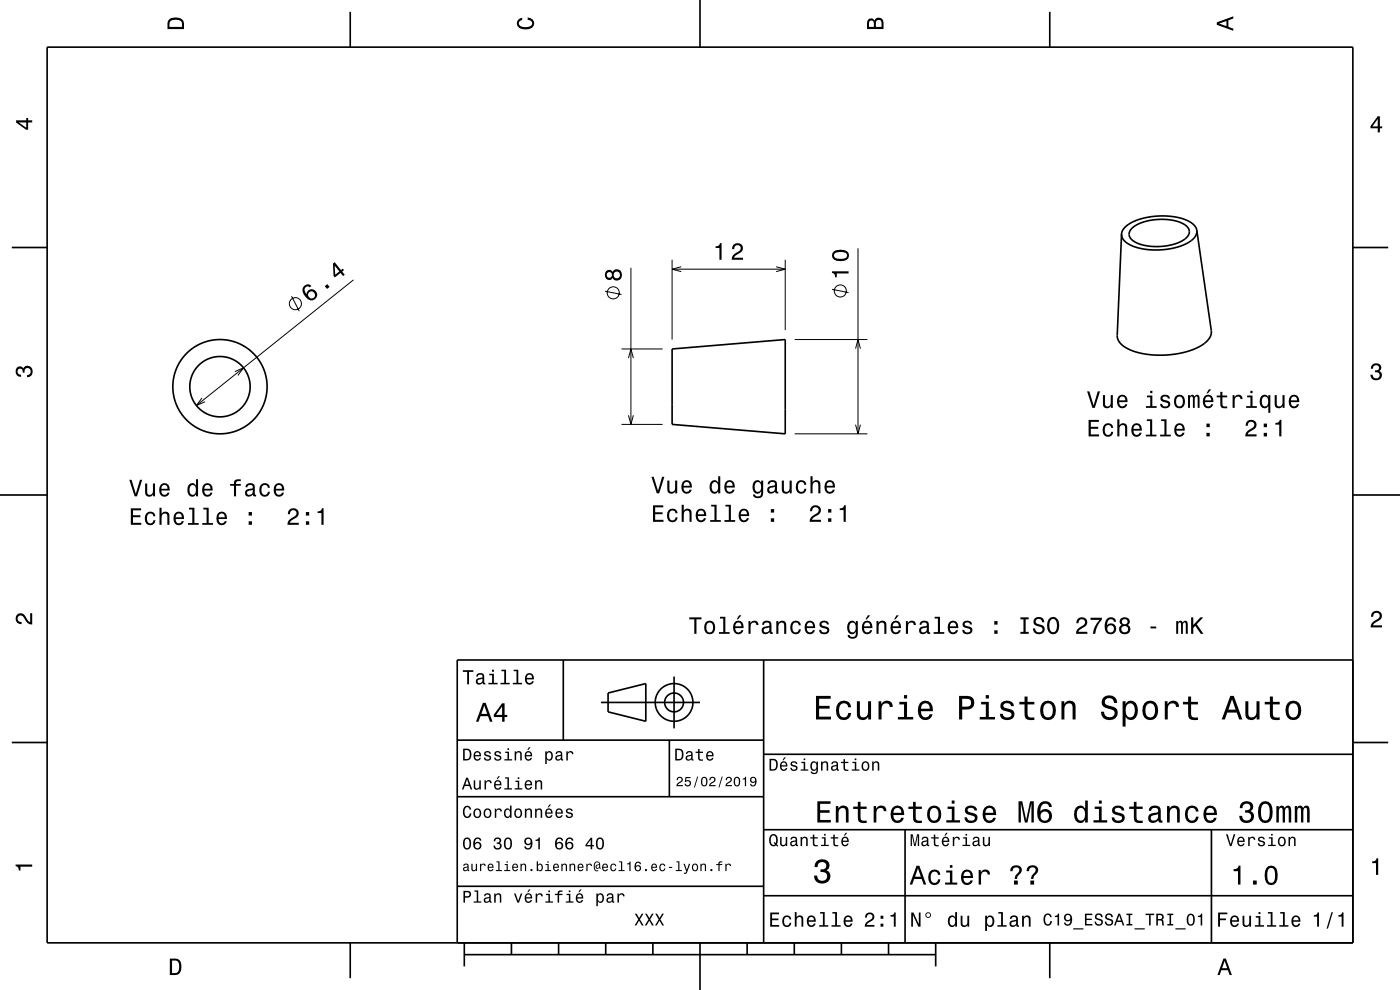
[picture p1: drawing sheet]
<svg xmlns="http://www.w3.org/2000/svg" width="297mm" height="210mm" viewBox="0 0 297 210" stroke-linecap="round" stroke-linejoin="round" font-family="sans-serif">
<g fill="none" stroke="#000" stroke-width=".21">
<path d="M75 59.4l-33.3 26.6M133.8 56.8v33.2M142.6 55.1v16.9M142.6 57.1h24M144.5 56.6l-1.9 .5 1.9 .5M164.7 56.6l1.9 .5-1.9 .5M166.6 55.1v14.9M182 52.7v39.3M49.8 78.8l1.9-.8-1.2 1.6M61.8 62.8l1.7 3.2M128.3 61.8l3.5 .7M131.8 74h8.8"/>
<path d="M133.3 76l.5-2 .6 2M168.6 72h15.4M176.5 61.4l3.5 .7M181.5 74l.5-2 .5 2M42.9 84.4l-1.2 1.6 1.8-.8M131.8 90h8.8M133.3 88.1l.5 1.9 .6-1.9M168.6 92h15.4M181.5 90.1l.5 1.9 .5-1.9"/>
<circle cx="62.7" cy="64.4" r="1.28"/>
<circle cx="130.1" cy="62.1" r="1.28"/>
<circle cx="178.3" cy="61.7" r="1.28"/>
</g>
<g fill="none" stroke="#000" stroke-width=".35">
<path d="M10 10h277v190h-277zM74.3 2.5v7.5M148.5 0v10M222.7 2.5v7.5M2.5 52.5h7.5M240.2 48.4a11.6 11.6 0 0 1 10-1.3 2.34 2.34 0 0 1 2.1 2.4 5.1 5.1 0 0 1-4.1 2.5l-1.7 .3h-2a6 6 0 0 1-4.8-2 1.58 1.58 0 0 1 .5-1.9zM253.9 48.9l3.1 21.2a3.9 3.9 0 0 1-2.8 3.5l-1.9 .8-1.8 .5-2.2 .3-2.2 .1-2.4-.1-1.8-.3-1.6-.5-1.5-.7a3.1 3.1 0 0 1-1.8-2.6l.9-21.4M253.9 48.9a4.3 4.3 0 0 0-3.7-2.7l-2.5-.4-2.5 .1-2.4 .3-2.1 .7a3.9 3.9 0 0 0-2.8 2.8M253.9 48.9a3.3 3.3 0 0 1-2.5 2.9l-2.5 .8-2.7 .4-2.7-.1-2.4-.4a3.7 3.7 0 0 1-3.2-2.7v-.1M287 52.5h7.5M142.6 74l24-2v20l-24-2zM0 105h10"/>
<path d="M287 105h10M119.5 140v17M162 140v60M287 140h-190v60M2.5 157.5h7.5M97 157h65M127.5 149h21M129 147l8-2v8l-8-2zM142 157v12M143 143.5v11M287 157.5h7.5M97 169h65"/>
<path d="M162 176h125M162 160h125M192 176v24M257 176v24M97 188h65M162 190h125M74.3 200v7.5M98.5 202.5h100M98.5 200v5M108.5 200v2.5M118.5 200v2.5M128.5 200v2.5"/>
<path d="M138.5 200v2.5M148.5 200v10M158.5 200v2.5M168.5 200v2.5M178.5 200v2.5M188.5 200v2.5M198.5 200v5M222.7 200v7.5"/>
<circle cx="46.7" cy="82" r="10"/>
<circle cx="46.7" cy="82" r="6.4"/>
<circle cx="143" cy="149" r="2"/>
<circle cx="143" cy="149" r="4"/>
</g>
<g fill="#000">
<path d="M36 4a2.18 2.18 0 0 0-.5 2.2h3.5v-1.2a1.43 1.43 0 0 0-1.7-1.3zM36.3 4.4a2.15 2.15 0 0 1 2.2 .3l.1 1h-2.6v-1z" fill-rule="evenodd"/>
<path d="M109.9 4.2l.9-.4v.4a.7 .7 0 0 0-.7 .5 .7 .7 0 0 0 .3 .8 1.7 1.7 0 0 0 2.5-.5 .9 .9 0 0 0-1-.8v-.5a1.24 1.24 0 0 1 1.4 1.1 1.24 1.24 0 0 1-1 1.4 2.22 2.22 0 0 1-2.5-.7l-.2-.5z" fill-rule="evenodd"/>
<path d="M184.2 4.2l-.3 .7v1.3h3.5v-1.3a.98 .98 0 0 0-.7-1.1 .98 .98 0 0 0-1.2 .6 .84 .84 0 0 0-1.3-.2zM184.5 4.5a.54 .54 0 0 1 .6-.1 .54 .54 0 0 1 .3 .6v.7h-1zM185.9 4.4a.62 .62 0 0 1 .8-.1 .62 .62 0 0 1 .3 .6v.8h-1.2z" fill-rule="evenodd"/>
<path d="M258.1 4.7v.6l3.5 1.2v-.4l-1-.4v-1.4l1-.4v-.4zM258.6 5l1.6-.5v1z" fill-rule="evenodd"/>
<path d="M3.4 25.5v.5l2.1 1.5h.5v-1.5h.8v-.5h-.8v-.5h-.4v.5zM4 26h1.6v1.1z" fill-rule="evenodd"/>
<path d="M292.3 24.7l-1.6 2.1v.4h1.6v.9h.4v-.9h.5v-.4h-.5v-2.1zM292.3 25.2v1.6h-1.1z" fill-rule="evenodd"/>
<path d="M128.6 57.5a1.06 1.06 0 0 0-.2 1.4 1.06 1.06 0 0 0 1.3 .4l.3-.4a1.11 1.11 0 0 0 1.5 .5 1.11 1.11 0 0 0 .4-1.6 1.03 1.03 0 0 0-1-.7 1.03 1.03 0 0 0-.9 .6l-.2-.2a.85 .85 0 0 0-1.2 0zM130.2 58.3a.71 .71 0 0 1 1.4 0 .71 .71 0 0 1-1.4 0zM128.7 58.3a.6 .6 0 0 1 1.2 0 .6 .6 0 0 1-1.2 0z" fill-rule="evenodd"/>
<path d="M151.8 52.3v.3h.8v2.5h.5v-3.5h-.4a.77 .77 0 0 1-.9 .7zM155.6 51.9l-.3 .9h.5a.71 .71 0 0 1 .5-.8 .71 .71 0 0 1 .8 .5 .71 .71 0 0 1-.5 .9 1.79 1.79 0 0 0-1.4 1.7h2.4v-.4h-1.9a2.25 2.25 0 0 1 1.5-1.2 1.13 1.13 0 0 0 .1-1.7 1.13 1.13 0 0 0-1.7 .1z" fill-rule="evenodd"/>
<path d="M176.5 57.6v.3a.77 .77 0 0 1 .7 .9h.3v-.8h2.5v-.4zM176.9 53.3a1.13 1.13 0 0 0-.4 1.2 1.13 1.13 0 0 0 1 .8 2.29 2.29 0 0 0 2.5-.6 1.14 1.14 0 0 0-.9-1.6 2.9 2.9 0 0 0-2.2 .2zM177 53.9a2.37 2.37 0 0 1 2.6 0v.6a2.38 2.38 0 0 1-2.6 0z" fill-rule="evenodd"/>
<path d="M64.4 60.8a2.12 2.12 0 0 0 1.9 2.9 1.16 1.16 0 0 0 1-1.2 1.16 1.16 0 0 0-1.1-1.1 1.16 1.16 0 0 0-1.2 1 1.03 1.03 0 0 1-.1-1.5 .58 .58 0 0 1 .8 0l.4-.2a1.03 1.03 0 0 0-1.7 .1zM65.3 62.6a.75 .75 0 0 1 1.5 0 .75 .75 0 0 1-1.5 0zM68.9 60.7l.5 .6 .5-.4-.5-.6zM70.6 55.9l.2 2.6 .2 .4 1.2-1 .6 .7 .3-.3-.5-.7 .4-.3-.3-.3-.4 .3-1.3-1.7zM71 56.4l1 1.2-.9 .7z" fill-rule="evenodd"/>
<path d="M291.1 77.4a1.08 1.08 0 0 1 1.4-.2 1.08 1.08 0 0 1 .4 1.2l-.3 .3a1.06 1.06 0 0 1 .5 1.3 1.06 1.06 0 0 1-1.2 .7 1.1 1.1 0 0 1-1.2-1.2h.5a.71 .71 0 0 0 1 .8 .71 .71 0 0 0 .1-1.3h-.6v-.4a.61 .61 0 0 0 .8-.3 .61 .61 0 0 0-.2-.8 .61 .61 0 0 0-.9 .2l-.1 .5h-.5z" fill-rule="evenodd"/>
<path d="M3.6 78a.86 .86 0 0 1 1.4 .2 1.06 1.06 0 0 1 1.2-.6 1.06 1.06 0 0 1 .7 1.2 1.1 1.1 0 0 1-1.2 1.2v-.4a.71 .71 0 0 0 .8-1 .71 .71 0 0 0-1.3-.1v.6h-.4a.61 .61 0 0 0-.3-.8 .61 .61 0 0 0-.8 .2 .61 .61 0 0 0 .2 .8l.6 .2v.4a1.15 1.15 0 0 1-1.2-.6 1.15 1.15 0 0 1 .3-1.3z" fill-rule="evenodd"/>
<path d="M230.9 89.1v3.5h2.3v-.5h-1.8v-1.1h1.6v-.5h-1.6v-1h1.7v-.4zM234.2 90.1a1.52 1.52 0 0 0 .9 2.6 1.05 1.05 0 0 0 1.1-1.1h-.5a.67 .67 0 0 1-.6 .7 .67 .67 0 0 1-.7-.6 1.12 1.12 0 0 1 .7-1.5 .6 .6 0 0 1 .6 .6h.5a1.09 1.09 0 0 0-.8-1 1.09 1.09 0 0 0-1.2 .3zM237 88.9v3.7h.5v-1.6a.63 .63 0 0 1 .4-.8 .63 .63 0 0 1 .8 .4v2h.4v-1.8a.88 .88 0 0 0-.6-1 .88 .88 0 0 0-1 .5v-1.4zM240.3 90.1a1.54 1.54 0 0 0 .8 2.6 1.06 1.06 0 0 0 1.1-.9h-.5l-.2 .3-.3 .2a.76 .76 0 0 1-.7-1h1.7a1.17 1.17 0 0 0-.5-1.3 1.17 1.17 0 0 0-1.4 .1zM240.6 90.4a.66 .66 0 0 1 .8-.2 .66 .66 0 0 1 .4 .8h-1.3zM243.3 88.9v.4h.7v2.9h-.9v.4h2.2v-.4h-.9v-3.3zM246.3 88.9v.4h.7v2.9h-.9v.4h2.3v-.4h-.9v-3.3zM249.4 90.1a1.54 1.54 0 0 0 .8 2.6 1.06 1.06 0 0 0 1.1-.9h-.4l-.3 .3-.3 .2a.76 .76 0 0 1-.7-1h1.7a1.17 1.17 0 0 0-.5-1.3 1.17 1.17 0 0 0-1.4 .1zM249.8 90.4a.66 .66 0 0 1 .8-.2 .66 .66 0 0 1 .3 .8h-1.3zM255.9 91.8v.8h.7v-.8zM255.9 89.9v.7h.7v-.7z" fill-rule="evenodd"/>
<path d="M230.6 83l1.2 3.5h.5l1.1-3.5h-.5l-.9 3-.9-3zM234 83.8v1.8a.89 .89 0 0 0 .6 1 .89 .89 0 0 0 1.1-.5v.4h.4v-2.7h-.5v1.6a.64 .64 0 0 1-.3 .7 .64 .64 0 0 1-.9-.3v-2zM237.3 84.1a1.54 1.54 0 0 0 .8 2.5 1.05 1.05 0 0 0 1-.9h-.4l-.2 .4-.4 .1a.76 .76 0 0 1-.7-.9h1.8a1.16 1.16 0 0 0-.5-1.4 1.16 1.16 0 0 0-1.4 .2zM237.6 84.3a.66 .66 0 0 1 .8-.1 .66 .66 0 0 1 .3 .7h-1.3zM243.3 83.9v.4h.7v1.8h-.9v.4h2.3v-.4h-.9v-2.2zM244 82.9v.5h.5v-.5zM246.4 83.9a.76 .76 0 0 0-.2 .9 .76 .76 0 0 0 .7 .5l.9 .3a.63 .63 0 0 1-.6 .7 .63 .63 0 0 1-.7-.6h-.4a1.07 1.07 0 0 0 1.2 .9 1.07 1.07 0 0 0 .9-1.2l-.4-.4-1.1-.3a.54 .54 0 0 1 .4-.7 .54 .54 0 0 1 .7 .5h.4a1.03 1.03 0 0 0-.7-.8 1.03 1.03 0 0 0-1.1 .2zM249.4 84.1a1.53 1.53 0 0 0 .8 2.5 1.48 1.48 0 0 0 1.2-1.4 1.48 1.48 0 0 0-1.2-1.5l-.5 .1zM249.7 84.4a.67 .67 0 0 1 .7-.3 .67 .67 0 0 1 .5 .6 1.11 1.11 0 0 1-.7 1.5 1.17 1.17 0 0 1-.5-1.8zM252 83.8v2.7h.4v-1.8l.3-.6h.2l.2 .3v2.1h.4v-2.1l.3-.3 .2 .1 .1 .4v1.9h.4v-1.8a.69 .69 0 0 0-.5-1l-.6 .4-.2-.3-.3-.1-.5 .4v-.3zM256.4 82.6l-.5 .8h.3l.7-.8zM255.5 84.1a1.54 1.54 0 0 0 .8 2.5 1.06 1.06 0 0 0 1.1-.9h-.5l-.2 .4-.4 .1a.76 .76 0 0 1-.7-.9h1.8a1.17 1.17 0 0 0-.5-1.4 1.17 1.17 0 0 0-1.4 .2zM255.8 84.3a.66 .66 0 0 1 .8-.1 .66 .66 0 0 1 .4 .7h-1.4zM258.9 83.1v.8h-.8v.4h.8v1.8a1.05 1.05 0 0 0 1.4 .5v-.4a.68 .68 0 0 1-1-.3v-1.6h1v-.4h-1v-.8zM261.5 83.8v2.7h.4v-1.5a.66 .66 0 0 1 .4-.8 .66 .66 0 0 1 .8 .2l.1 .3h.4a.89 .89 0 0 0-.7-1 .89 .89 0 0 0-1 .6v-.5zM264.6 83.9v.4h.7v1.8h-.9v.4h2.2v-.4h-.9v-2.2zM265.3 82.9v.5h.4v-.5zM267.5 84.1a1.57 1.57 0 0 0 .8 2.5l.4-.1 .4-.4v1.5h.4v-3.8h-.4v.4l-.2-.2a.87 .87 0 0 0-1.4 .1zM267.9 84.4a.62 .62 0 0 1 .6-.3 .62 .62 0 0 1 .5 .6 1.12 1.12 0 0 1-.6 1.5 1.19 1.19 0 0 1-.5-1.8zM270.4 83.8v1.8a.89 .89 0 0 0 .6 1 .89 .89 0 0 0 1.1-.5v.4h.4v-2.7h-.4v1.6a.65 .65 0 0 1-.4 .7 .65 .65 0 0 1-.8-.3v-2zM273.7 84.1a1.54 1.54 0 0 0 .8 2.5 1.06 1.06 0 0 0 1.1-.9h-.5l-.2 .4-.4 .1a.76 .76 0 0 1-.6-.9h1.7a1.16 1.16 0 0 0-.5-1.4 1.16 1.16 0 0 0-1.4 .2zM274 84.3a.66 .66 0 0 1 .8-.1 .66 .66 0 0 1 .4 .7h-1.3z" fill-rule="evenodd"/>
<path d="M264.6 89.4l-.4 .9h.5a.7 .7 0 0 1 .5-.8 .7 .7 0 0 1 .9 .5 .7 .7 0 0 1-.5 .8 1.81 1.81 0 0 0-1.4 1.8h2.4v-.5h-1.9a2.23 2.23 0 0 1 1.4-1.1 1.13 1.13 0 0 0 .1-1.7 1.13 1.13 0 0 0-1.6 .1zM268.1 91.8v.8h.7v-.8zM268.1 89.9v.7h.7v-.7zM270.6 89.7v.4h.8v2.5h.4v-3.6h-.3a.77 .77 0 0 1-.9 .7z" fill-rule="evenodd"/>
<path d="M27.8 107.8v3.5h2.2v-.4h-1.8v-1.2h1.6v-.4h-1.6v-1.1h1.7v-.4zM31 108.9a1.53 1.53 0 0 0 .9 2.5 1.05 1.05 0 0 0 1.1-1h-.5a.67 .67 0 0 1-.6 .6 .67 .67 0 0 1-.7-.6 1.11 1.11 0 0 1 .7-1.5 .6 .6 0 0 1 .6 .6h.5a1.09 1.09 0 0 0-.8-.9 1.09 1.09 0 0 0-1.2 .3zM33.8 107.7v3.6h.5v-1.5a.63 .63 0 0 1 .4-.8 .63 .63 0 0 1 .8 .3v2h.4v-1.8a.88 .88 0 0 0-.6-.9 .88 .88 0 0 0-1 .4v-1.3zM37.1 108.9a1.54 1.54 0 0 0 .8 2.5 1.06 1.06 0 0 0 1.1-.9h-.4l-.3 .4-.3 .1a.76 .76 0 0 1-.7-.9h1.7a1.16 1.16 0 0 0-.5-1.4 1.16 1.16 0 0 0-1.4 .2zM37.5 109.1a.66 .66 0 0 1 .8-.1 .66 .66 0 0 1 .3 .7h-1.3zM40.1 107.7v.4h.7v2.9h-.9v.3h2.2v-.3h-.9v-3.3zM43.1 107.7v.4h.7v2.9h-.9v.3h2.3v-.3h-.9v-3.3zM46.2 108.9a1.54 1.54 0 0 0 .8 2.5 1.06 1.06 0 0 0 1.1-.9h-.4l-.3 .4-.3 .1a.76 .76 0 0 1-.7-.9h1.7a1.16 1.16 0 0 0-.4-1.4 1.16 1.16 0 0 0-1.5 .2zM46.6 109.1a.66 .66 0 0 1 .8-.1 .66 .66 0 0 1 .3 .7h-1.3zM52.8 110.6v.7h.6v-.7zM52.8 108.6v.8h.6v-.8z" fill-rule="evenodd"/>
<path d="M27.4 101.8l1.2 3.5h.5l1.1-3.5h-.5l-.9 3-.9-3zM30.8 102.6v1.8a.89 .89 0 0 0 .6 .9 .89 .89 0 0 0 1.1-.4v.4h.4v-2.7h-.5v1.5a.65 .65 0 0 1-.3 .8 .65 .65 0 0 1-.8-.3l-.1-2zM34.1 102.9a1.54 1.54 0 0 0 .8 2.5 1.06 1.06 0 0 0 1.1-.9h-.5l-.2 .4-.4 .1a.76 .76 0 0 1-.7-.9h1.8a1.16 1.16 0 0 0-.5-1.4 1.16 1.16 0 0 0-1.4 .2zM34.4 103.1a.66 .66 0 0 1 .8-.2 .66 .66 0 0 1 .3 .8h-1.3zM40 102.9a1.58 1.58 0 0 0 .8 2.5l.4-.2 .4-.3v.4h.4v-3.6h-.4v1.3a.89 .89 0 0 0-1.6-.1zM40.4 103.1a.62 .62 0 0 1 .7-.2 .62 .62 0 0 1 .4 .6 1.12 1.12 0 0 1-.6 1.5 1.19 1.19 0 0 1-.5-1.9zM43.2 102.9a1.54 1.54 0 0 0 .8 2.5 1.05 1.05 0 0 0 1.1-.9h-.5l-.2 .4-.4 .1a.76 .76 0 0 1-.7-.9h1.8a1.16 1.16 0 0 0-.5-1.4 1.16 1.16 0 0 0-1.4 .2zM43.5 103.1a.66 .66 0 0 1 .8-.2 .66 .66 0 0 1 .4 .8h-1.4zM48.8 102.7v.3h.8v2.3h.5v-2.3h1v-.3h-1a.5 .5 0 0 1 .6-.7l.4 .1v-.4a1.03 1.03 0 0 0-1.5 .7v.3zM52.3 102.7l-.2 .7h.4a.55 .55 0 0 1 .7-.6 .55 .55 0 0 1 .3 .8h-.2a.98 .98 0 0 0-1.1 .4 .98 .98 0 0 0 0 1.1 1.06 1.06 0 0 0 1.5-.2l.1 .3 .5 .1v-.4h-.2v-.2v-1.4a1.02 1.02 0 0 0-.7-.8 1.02 1.02 0 0 0-1.1 .2zM52.5 104.2l1.1-.3a.77 .77 0 0 1-.2 .9 .77 .77 0 0 1-.9 .1l-.1-.4zM55.3 102.9a1.53 1.53 0 0 0 .9 2.5 1.06 1.06 0 0 0 1.1-1.1h-.5a.67 .67 0 0 1-.6 .7 .67 .67 0 0 1-.7-.6 1.12 1.12 0 0 1 .7-1.5 .6 .6 0 0 1 .6 .6h.5a1.09 1.09 0 0 0-.8-1 1.09 1.09 0 0 0-1.2 .4zM58.4 102.9a1.54 1.54 0 0 0 .8 2.5 1.05 1.05 0 0 0 1-.9h-.4l-.2 .4-.4 .1a.76 .76 0 0 1-.7-.9h1.8a1.16 1.16 0 0 0-.5-1.4 1.16 1.16 0 0 0-1.4 .2zM58.7 103.1a.66 .66 0 0 1 .8-.2 .66 .66 0 0 1 .3 .8h-1.3z" fill-rule="evenodd"/>
<path d="M61.4 108.1l-.3 1h.4a.7 .7 0 0 1 .5-.9 .7 .7 0 0 1 .9 .5 .7 .7 0 0 1-.5 .9 1.8 1.8 0 0 0-1.4 1.7h2.4v-.4h-1.9a2.2 2.2 0 0 1 1.5-1.2 1.13 1.13 0 0 0 .1-1.6 1.13 1.13 0 0 0-1.7 0zM64.9 110.6v.7h.7v-.7zM64.9 108.6v.8h.7v-.8zM67.4 108.5v.3h.8v2.5h.4v-3.5h-.3a.77 .77 0 0 1-.9 .7z" fill-rule="evenodd"/>
<path d="M138.5 107.2v3.5h2.2v-.4h-1.7v-1.2h1.6v-.4h-1.6v-1.1h1.7v-.4zM141.8 108.3a1.53 1.53 0 0 0 .8 2.5 1.05 1.05 0 0 0 1.1-1.1h-.4a.67 .67 0 0 1-.6 .7 .67 .67 0 0 1-.7-.6 1.11 1.11 0 0 1 .7-1.5 .59 .59 0 0 1 .6 .6h.4a1.09 1.09 0 0 0-.7-1 1.09 1.09 0 0 0-1.2 .4zM144.6 107.1v3.6h.5v-1.6a.63 .63 0 0 1 .5-.8 .63 .63 0 0 1 .7 .7v1.7h.4v-1.8a.88 .88 0 0 0-.6-1 .88 .88 0 0 0-1 .5v-1.3zM147.9 108.3a1.54 1.54 0 0 0 .8 2.5 1.05 1.05 0 0 0 1.1-.9h-.5l-.2 .4-.4 .1a.76 .76 0 0 1-.7-.9h1.8a1.16 1.16 0 0 0-.5-1.4 1.16 1.16 0 0 0-1.4 .2zM148.2 108.5a.66 .66 0 0 1 .8-.1 .66 .66 0 0 1 .4 .7h-1.4zM150.9 107.1v.3h.7v2.9h-.9v.4h2.2v-.4h-.9v-3.2zM153.9 107.1v.3h.7v2.9h-.9v.4h2.3v-.4h-1v-3.2zM157 108.3a1.54 1.54 0 0 0 .8 2.5 1.06 1.06 0 0 0 1.1-.9h-.5l-.2 .4-.4 .1a.76 .76 0 0 1-.7-.9h1.8a1.16 1.16 0 0 0-.5-1.4 1.16 1.16 0 0 0-1.4 .2zM157.3 108.5a.66 .66 0 0 1 .8-.1 .66 .66 0 0 1 .4 .7h-1.4zM163.5 109.9v.8h.7v-.8zM163.5 108v.7h.7v-.7z" fill-rule="evenodd"/>
<path d="M138.2 101.1l1.1 3.5h.5l1.1-3.5h-.4l-.9 3-.9-3zM141.6 101.9v1.8a.89 .89 0 0 0 .6 1 .89 .89 0 0 0 1-.5v.4h.5v-2.7h-.5v1.6a.65 .65 0 0 1-.4 .8 .65 .65 0 0 1-.8-.3v-2.1zM144.8 102.2a1.54 1.54 0 0 0 .8 2.5 1.06 1.06 0 0 0 1.1-.8h-.4l-.2 .3-.4 .1a.76 .76 0 0 1-.7-.9h1.8a1.17 1.17 0 0 0-.5-1.3 1.17 1.17 0 0 0-1.5 .1zM145.2 102.4a.66 .66 0 0 1 .8-.1 .66 .66 0 0 1 .3 .7h-1.3zM150.8 102.2a1.57 1.57 0 0 0 .8 2.5l.4-.1 .4-.4v.4h.4v-3.6h-.4v1.4a.89 .89 0 0 0-1.6-.2zM151.2 102.5a.62 .62 0 0 1 .6-.2 .62 .62 0 0 1 .5 .5 1.11 1.11 0 0 1-.6 1.5 1.18 1.18 0 0 1-.5-1.8zM154 102.2a1.54 1.54 0 0 0 .8 2.5 1.06 1.06 0 0 0 1-.8h-.4l-.2 .3-.4 .1a.76 .76 0 0 1-.7-.9h1.8a1.16 1.16 0 0 0-.5-1.3 1.16 1.16 0 0 0-1.4 .1zM154.3 102.4a.66 .66 0 0 1 .8-.1 .66 .66 0 0 1 .3 .7h-1.3zM159.9 102.2a1.57 1.57 0 0 0 .8 2.5l.4-.1 .4-.4a.73 .73 0 0 1-.3 1 .73 .73 0 0 1-1-.3h-.5a1.1 1.1 0 0 0 1.3 .8 1.1 1.1 0 0 0 .9-1.2v-2.6h-.4v.5l-.4-.4a.89 .89 0 0 0-1.2 .2zM160.3 102.5a.63 .63 0 0 1 .7-.2 .63 .63 0 0 1 .4 .5 1.1 1.1 0 0 1-.6 1.5 1.19 1.19 0 0 1-.5-1.8zM163.1 102.1l-.2 .6h.4a.55 .55 0 0 1 .6-.5 .55 .55 0 0 1 .4 .8h-.2a1 1 0 0 0-1 .2 1 1 0 0 0-.3 1.1 .94 .94 0 0 0 1.6 0l.1 .3 .6 .1v-.4h-.2l-.1-1.6a1.02 1.02 0 0 0-1.7-.6zM163.3 103.6l1.1-.3a.77 .77 0 0 1-.2 .8 .77 .77 0 0 1-.9 .1l-.1-.3zM165.9 101.9v1.8a.89 .89 0 0 0 .6 1 .89 .89 0 0 0 1-.5v.4h.5v-2.7h-.5v1.6a.65 .65 0 0 1-.4 .8 .65 .65 0 0 1-.8-.3v-2.1zM169.1 102.2a1.52 1.52 0 0 0 .9 2.5 1.05 1.05 0 0 0 1.1-1h-.5a.67 .67 0 0 1-.6 .6 .67 .67 0 0 1-.7-.6 1.12 1.12 0 0 1 .7-1.5 .6 .6 0 0 1 .6 .6h.5a1.09 1.09 0 0 0-.8-.9 1.09 1.09 0 0 0-1.2 .3zM171.9 101v3.6h.5v-1.5a.63 .63 0 0 1 .5-.9 .63 .63 0 0 1 .7 .8v1.6h.4v-1.7a.88 .88 0 0 0-.6-1 .88 .88 0 0 0-1 .4v-1.3zM175.2 102.2a1.54 1.54 0 0 0 .8 2.5 1.06 1.06 0 0 0 1.1-.8h-.4l-.3 .3-.3 .1a.76 .76 0 0 1-.7-.9h1.7a1.17 1.17 0 0 0-.5-1.3 1.17 1.17 0 0 0-1.4 .1zM175.6 102.4a.66 .66 0 0 1 .8-.1 .66 .66 0 0 1 .3 .7h-1.3z" fill-rule="evenodd"/>
<path d="M172.2 107.5l-.4 .9h.5a.7 .7 0 0 1 .5-.8 .7 .7 0 0 1 .9 .5 .7 .7 0 0 1-.5 .9 1.8 1.8 0 0 0-1.4 1.7h2.4v-.4h-1.9a2.19 2.19 0 0 1 1.4-1.2 1.13 1.13 0 0 0 .1-1.7 1.13 1.13 0 0 0-1.6 .1zM175.7 109.9v.8h.7v-.8zM175.7 108v.7h.7v-.7zM178.1 107.8v.4h.9v2.5h.4v-3.5h-.3a.77 .77 0 0 1-1 .6z" fill-rule="evenodd"/>
<path d="M3.6 130.4a1.22 1.22 0 0 1 2 .7l.4 .6 .4 .3v-1.9h.4v2.4a1.8 1.8 0 0 1-1.7-1.4 .71 .71 0 0 0-.9-.5 .71 .71 0 0 0-.5 .8 .71 .71 0 0 0 .9 .5v.5a1.18 1.18 0 0 1-1.2-.7 1.18 1.18 0 0 1 .2-1.3z" fill-rule="evenodd"/>
<path d="M146.2 131v.4h1.1v3.1h.5v-3.1h1v-.4zM149.7 132a1.53 1.53 0 0 0 .9 2.5 1.48 1.48 0 0 0 1.1-1.4 1.48 1.48 0 0 0-1.1-1.5l-.5 .2zM150 132.3a.67 .67 0 0 1 .7-.2 .67 .67 0 0 1 .5 .5 1.11 1.11 0 0 1-.6 1.6 1.17 1.17 0 0 1-.6-1.9zM152.7 130.8v.4h.7v2.9h-.9v.4h2.3v-.4h-.9v-3.3zM156.8 130.5l-.5 .9h.3l.7-.9zM155.8 132a1.54 1.54 0 0 0 .8 2.5 1.06 1.06 0 0 0 1.1-.8h-.4l-.3 .3-.3 .2a.75 .75 0 0 1-.7-1h1.7a1.17 1.17 0 0 0-.4-1.3 1.17 1.17 0 0 0-1.5 .1zM156.2 132.2a.66 .66 0 0 1 .8-.1 .66 .66 0 0 1 .3 .8h-1.3zM158.8 131.7v2.8h.4v-1.6a.67 .67 0 0 1 .4-.8 .67 .67 0 0 1 .8 .3l.1 .2h.4a.89 .89 0 0 0-.7-.9 .89 .89 0 0 0-1 .5v-.5zM161.9 131.9l-.2 .6h.4a.55 .55 0 0 1 .7-.5 .55 .55 0 0 1 .3 .8h-.2a1 1 0 0 0-1 .2 1 1 0 0 0-.3 1.1 .94 .94 0 0 0 1.7 0l.1 .3 .5 .1v-.4h-.2v-1.6a1.02 1.02 0 0 0-.7-.9 1.02 1.02 0 0 0-1.1 .3zM162.1 133.4l1.1-.3a.77 .77 0 0 1-.2 .9 .77 .77 0 0 1-.9 0l-.1-.3zM164.7 131.7v2.8h.4v-1.6a.64 .64 0 0 1 .4-.8 .64 .64 0 0 1 .8 .4l.1 2h.4v-1.8a.89 .89 0 0 0-.6-1 .89 .89 0 0 0-1.1 .5v-.5zM168 132a1.53 1.53 0 0 0 .8 2.5 1.06 1.06 0 0 0 1.1-1h-.4a.67 .67 0 0 1-.7 .7 .67 .67 0 0 1-.7-.6 1.12 1.12 0 0 1 .7-1.6 .6 .6 0 0 1 .7 .6h.4a1.09 1.09 0 0 0-.8-.9 1.09 1.09 0 0 0-1.1 .3zM171 132a1.54 1.54 0 0 0 .8 2.5 1.06 1.06 0 0 0 1.1-.8h-.5l-.2 .3-.4 .2a.75 .75 0 0 1-.6-1h1.7a1.17 1.17 0 0 0-.5-1.3 1.17 1.17 0 0 0-1.4 .1zM171.3 132.2a.66 .66 0 0 1 .8-.1 .66 .66 0 0 1 .4 .8h-1.3zM174.1 131.9a.75 .75 0 0 0-.2 .8 .75 .75 0 0 0 .7 .5l.9 .4a.63 .63 0 0 1-.6 .6 .63 .63 0 0 1-.7-.6h-.4a1.07 1.07 0 0 0 1.2 .9 1.07 1.07 0 0 0 .9-1.2l-.4-.3-1.1-.3a.54 .54 0 0 1 .4-.7 .54 .54 0 0 1 .6 .5h.5a1.03 1.03 0 0 0-.7-.9 1.03 1.03 0 0 0-1.1 .3zM180 132a1.57 1.57 0 0 0 .8 2.5l.4-.1 .4-.4a.73 .73 0 0 1-.4 1 .73 .73 0 0 1-.9-.3h-.5a1.1 1.1 0 0 0 1.3 .8 1.1 1.1 0 0 0 .9-1.2v-2.6h-.4v.5l-.4-.4a.89 .89 0 0 0-1.2 .2zM180.3 132.3a.63 .63 0 0 1 .7-.2 .63 .63 0 0 1 .5 .5 1.1 1.1 0 0 1-.7 1.6 1.19 1.19 0 0 1-.5-1.9zM184.1 130.5l-.5 .9h.3l.7-.9zM183.1 132a1.54 1.54 0 0 0 .8 2.5 1.05 1.05 0 0 0 1.1-.8h-.4l-.2 .3-.4 .2a.75 .75 0 0 1-.7-1h1.8a1.16 1.16 0 0 0-.5-1.3 1.16 1.16 0 0 0-1.5 .1zM183.5 132.2a.66 .66 0 0 1 .8-.1 .66 .66 0 0 1 .3 .8h-1.3zM185.9 131.7v2.8h.5v-1.6a.64 .64 0 0 1 .4-.8 .64 .64 0 0 1 .8 .4v2h.4v-1.8a.89 .89 0 0 0-.6-1 .89 .89 0 0 0-1 .5v-.5zM190.2 130.5l-.5 .9h.3l.7-.9zM189.2 132a1.54 1.54 0 0 0 .8 2.5 1.06 1.06 0 0 0 1.1-.8h-.4l-.3 .3-.3 .2a.76 .76 0 0 1-.7-1h1.7a1.17 1.17 0 0 0-.4-1.3 1.17 1.17 0 0 0-1.5 .1zM189.6 132.2a.66 .66 0 0 1 .8-.1 .66 .66 0 0 1 .3 .8h-1.3zM192.2 131.7v2.8h.4v-1.6a.66 .66 0 0 1 .4-.8 .66 .66 0 0 1 .8 .3l.1 .2h.4a.89 .89 0 0 0-.7-.9 .89 .89 0 0 0-1 .5v-.5zM195.3 131.9l-.2 .6h.4a.55 .55 0 0 1 .7-.5 .55 .55 0 0 1 .3 .8h-.2a1.14 1.14 0 0 0-1.3 .9 .73 .73 0 0 0 .8 .8l.4-.1 .5-.3 .1 .3 .5 .1v-.4h-.2v-1.6a1.02 1.02 0 0 0-.7-.9 1.02 1.02 0 0 0-1.1 .3zM195.5 133.4l1.1-.3a.77 .77 0 0 1-.2 .9 .77 .77 0 0 1-.9 0zM198.3 130.8v.4h.7v2.9h-.9v.4h2.2v-.4h-.9v-3.3zM201.4 132a1.54 1.54 0 0 0 .8 2.5 1.06 1.06 0 0 0 1-.8h-.4l-.2 .3-.4 .2a.75 .75 0 0 1-.7-1h1.8a1.17 1.17 0 0 0-.5-1.3 1.17 1.17 0 0 0-1.4 .1zM201.7 132.2a.66 .66 0 0 1 .8-.1 .66 .66 0 0 1 .3 .8h-1.3zM204.4 131.9a.75 .75 0 0 0-.2 .8 .75 .75 0 0 0 .7 .5l.9 .4a.63 .63 0 0 1-.6 .6 .63 .63 0 0 1-.6-.6h-.5a1.07 1.07 0 0 0 1.2 .9 1.07 1.07 0 0 0 .9-1.2l-.4-.3-1.1-.3a.54 .54 0 0 1 .5-.7 .54 .54 0 0 1 .6 .5h.4a1.03 1.03 0 0 0-.7-.9 1.03 1.03 0 0 0-1.1 .3zM210.9 133.7v.8h.7v-.8zM210.9 131.7v.8h.7v-.8zM216.5 131v.4h.6v2.6h-.6v.5h1.7v-.5h-.6v-2.6h.6v-.4zM219.5 131.2a.97 .97 0 0 0-.2 1 .97 .97 0 0 0 .9 .6 .77 .77 0 0 1 .9 1 .84 .84 0 0 1-.9 .3 .84 .84 0 0 1-.6-.8h-.5a1.21 1.21 0 0 0 1.5 1.3 1.21 1.21 0 0 0 .8-1.8l-.9-.3a.71 .71 0 0 1-.8-.7 .7 .7 0 0 1 .8-.5 .7 .7 0 0 1 .6 .7h.4a1.17 1.17 0 0 0-.7-1.1 1.17 1.17 0 0 0-1.3 .3zM222.5 131.3a2.52 2.52 0 0 0 .4 3.1 1.21 1.21 0 0 0 1.7-.9 1.93 1.93 0 0 0-.9-2.6l-.8 .1zM223.1 131.4l.3-.1a1.7 1.7 0 0 1 .3 2.7l-.3 .1a1.13 1.13 0 0 1-.8-1.4l.1-.6zM228.7 131.3l-.4 .9h.5a.7 .7 0 0 1 .5-.8 .7 .7 0 0 1 .9 .5 .7 .7 0 0 1-.5 .8 1.8 1.8 0 0 0-1.4 1.8h2.4v-.5h-1.9a2.23 2.23 0 0 1 1.4-1.1 1.13 1.13 0 0 0 .1-1.7 1.13 1.13 0 0 0-1.6 .1zM231.3 131v.5h2a5.2 5.2 0 0 0-1.5 3h.5a5.2 5.2 0 0 1 1.5-3.1v-.4zM234.9 131.2a2.4 2.4 0 0 0 .2 3.3 1.16 1.16 0 0 0 1.5-.4 1.16 1.16 0 0 0-.2-1.5 1.16 1.16 0 0 0-1.6 0 1.02 1.02 0 0 1 .9-1.3 .58 .58 0 0 1 .6 .6h.5a1.11 1.11 0 0 0-.8-.9 1.11 1.11 0 0 0-1.1 .2zM234.8 133.4a.75 .75 0 0 1 1.5 0 .75 .75 0 0 1-1.5 0zM237.8 131.2a.83 .83 0 0 0 .2 1.4 1.11 1.11 0 0 0-.5 1.5 1.11 1.11 0 0 0 1.6 .4 1.03 1.03 0 0 0 .7-.9 1.03 1.03 0 0 0-.6-1 .88 .88 0 0 0 .4-1.1 .88 .88 0 0 0-1-.6zM237.9 133.5a.71 .71 0 0 1 1.4 0 .71 .71 0 0 1-1.4 0zM238 131.9a.6 .6 0 0 1 1.2 0 .6 .6 0 0 1-1.2 0zM244.1 132.9v.4h1.2v-.4zM249.5 131.7v2.8h.4l.1-2.1 .2-.3h.2l.1 .2 .1 2.2h.3l.1-2.1 .3-.4 .2 .2 .1 .4v1.9h.4v-1.9a.69 .69 0 0 0-.6-1l-.5 .4-.2-.2-.3-.2-.5 .4v-.3zM252.7 131v3.5h.4v-1.3l.5-.4 1.1 1.7h.6l-1.4-2.1 1.4-1.4h-.7l-1.5 1.6v-1.6z" fill-rule="evenodd"/>
<path d="M291.2 129.9a1.18 1.18 0 0 1 1.9 .3 1.18 1.18 0 0 1-1 1.7l-.5 .3-.3 .5h1.9v.4h-2.4a1.8 1.8 0 0 1 1.4-1.8 .71 .71 0 0 0 .5-.8 .71 .71 0 0 0-.9-.5 .71 .71 0 0 0-.5 .8h-.4z" fill-rule="evenodd"/>
<path d="M98.2 158.8v2.5h.9a1.37 1.37 0 0 0 .7-2.2 1.56 1.56 0 0 0-1.6-.3zM98.6 159.1a.98 .98 0 0 1 1.1 .7 .98 .98 0 0 1-.6 1.2h-.5zM100.7 159.6a1.04 1.04 0 0 0-.2 1.2 1.04 1.04 0 0 0 1 .5l.5-.5h-.3l-.4 .3a.54 .54 0 0 1-.5-.7h1.3a.83 .83 0 0 0-.4-.9 .83 .83 0 0 0-1 .1zM100.9 159.7l.2-.1a.47 .47 0 0 1 .5 .1 .47 .47 0 0 1 .1 .5h-.9zM102.9 159.5l-.2 .1a.69 .69 0 0 0 .9 .9l.2 .1a.43 .43 0 0 1-.4 .5 .43 .43 0 0 1-.4-.4h-.3a.74 .74 0 0 0 .9 .7 .74 .74 0 0 0 .5-1l-1-.4a.38 .38 0 0 1 .3-.5 .38 .38 0 0 1 .4 .4h.3a.78 .78 0 0 0-1.2-.4zM105.1 159.5l-.2 .1a.69 .69 0 0 0 .9 .9l.2 .1a.43 .43 0 0 1-.4 .5 .43 .43 0 0 1-.5-.4h-.3a.74 .74 0 0 0 .9 .7 .74 .74 0 0 0 .5-1l-.9-.4a.38 .38 0 0 1 .3-.5 .38 .38 0 0 1 .4 .4h.3a.77 .77 0 0 0-1.2-.4zM107.2 159.4v.3h.5v1.3h-.7v.3h1.6v-.3h-.6v-1.6zM107.7 158.7v.4h.3v-.4zM109.2 159.4v1.9h.3v-1.1a.45 .45 0 0 1 .4-.6 .45 .45 0 0 1 .5 .5v1.2h.3v-1.3a.63 .63 0 0 0-.5-.7 .63 .63 0 0 0-.7 .4v-.3zM112.2 158.5l-.4 .6h.3l.5-.6zM111.5 159.6a1.04 1.04 0 0 0-.2 1.2 1.04 1.04 0 0 0 1.1 .5l.5-.5h-.3l-.5 .3a.54 .54 0 0 1-.5-.7h1.3a.83 .83 0 0 0-.4-.9 .83 .83 0 0 0-1 .1zM111.8 159.7l.1-.1a.48 .48 0 0 1 .5 .1 .48 .48 0 0 1 .2 .5h-1zM115.7 159.4v2.7h.3v-1.1a.66 .66 0 0 0 .7 .4 .66 .66 0 0 0 .5-.6 .91 .91 0 0 0 0-1.1 .91 .91 0 0 0-1-.3l-.2 .3v-.3zM116.1 159.8a.45 .45 0 0 1 .5-.2 .45 .45 0 0 1 .3 .4 .65 .65 0 0 1 .1 .8 .65 .65 0 0 1-.7 .2 .98 .98 0 0 1-.2-1.2zM118.1 159.5l-.2 .4h.3a.39 .39 0 0 1 .4-.3 .39 .39 0 0 1 .3 .5h-.1a.65 .65 0 0 0-1 .4 .65 .65 0 0 0 .6 .9l.6-.3 .1 .2h.4v-.2l-.2-.1v-1.1a.72 .72 0 0 0-.5-.6 .72 .72 0 0 0-.7 .2zM118.2 160.6l.8-.3a.55 .55 0 0 1-.2 .7 .55 .55 0 0 1-.6 0zM120.1 159.4v1.9h.4v-1.1a.47 .47 0 0 1 .2-.6 .47 .47 0 0 1 .6 .2v.2h.4a.64 .64 0 0 0-.5-.7 .64 .64 0 0 0-.8 .4v-.3z" fill-rule="evenodd"/>
<path d="M98.2 142.2v.3h.9v2.7h.4v-2.7h.9v-.3zM101.3 143l-.3 .5h.4a.47 .47 0 0 1 .5-.4 .47 .47 0 0 1 .4 .6l-.2 .1a.84 .84 0 0 0-1 .2 .84 .84 0 0 0 0 1.1 .9 .9 0 0 0 1.3-.2l.1 .2 .5 .1v-.3l-.3-.1v-1.3a.87 .87 0 0 0-1.4-.5zM101.4 144.3l.9-.3a.66 .66 0 0 1-.1 .7 .66 .66 0 0 1-.8 .1zM103.8 142.9v.3h.6v1.6h-.8v.4h2v-.4h-.8v-1.9zM104.4 142.1v.4h.4v-.4zM106.4 142.1v.3h.6v2.4h-.8v.4h1.9v-.4h-.7v-2.7zM109 142.1v.3h.6v2.4h-.8v.4h1.9v-.4h-.7v-2.7zM111.6 143.1a1.32 1.32 0 0 0 .7 2.1 .9 .9 0 0 0 .9-.7h-.3l-.2 .3-.4 .1a.65 .65 0 0 1-.6-.8h1.6a1 1 0 0 0-.4-1.2 1 1 0 0 0-1.3 .2zM111.9 143.3a.57 .57 0 0 1 .7-.1 .57 .57 0 0 1 .3 .6h-1.2z" fill-rule="evenodd"/>
<path d="M102.4 149.1l-1.4 4h.5l.4-1.2h1.6l.4 1.2h.6l-1.5-4zM102.7 149.7l.7 1.7h-1.3zM106.5 149.2l-1.7 2.4v.5h1.7v1h.5v-1h.6v-.5h-.6v-2.4zM106.5 149.9v1.7h-1.3z" fill-rule="evenodd"/>
<path d="M143.2 158.8v2.5h.9a1.37 1.37 0 0 0 .7-2.2 1.56 1.56 0 0 0-1.6-.3zM143.6 159.1a.98 .98 0 0 1 1.1 .7 .98 .98 0 0 1-.6 1.2h-.5zM145.7 159.5l-.2 .4h.3a.39 .39 0 0 1 .5-.3 .39 .39 0 0 1 .3 .5h-.2a.65 .65 0 0 0-.9 .4 .65 .65 0 0 0 .5 .9l.7-.3v.2h.4v-.2l-.1-.1-.1-1.1a.73 .73 0 0 0-.4-.6 .73 .73 0 0 0-.8 .2zM145.8 160.6l.8-.3a.55 .55 0 0 1-.1 .7 .55 .55 0 0 1-.7 0zM148.1 158.9v.5h-.5v.3h.5v1.3a.75 .75 0 0 0 1 .4v-.3a.48 .48 0 0 1-.7-.3v-1.1h.7v-.3h-.7v-.5zM150 159.6a1.04 1.04 0 0 0-.2 1.2 1.04 1.04 0 0 0 1.1 .5l.5-.5h-.4l-.4 .3a.54 .54 0 0 1-.5-.7h1.3a.83 .83 0 0 0-.4-.9 .83 .83 0 0 0-1 .1zM150.3 159.7l.1-.1a.48 .48 0 0 1 .5 .1 .48 .48 0 0 1 .2 .5h-1z" fill-rule="evenodd"/>
<path d="M173.1 147.6v5h3.2v-.6h-2.5v-1.7h2.2v-.6h-2.2v-1.5h2.4v-.6zM177.8 149.2a2.59 2.59 0 0 0 .5 3.4 1.58 1.58 0 0 0 2.3-1.4h-.6a.95 .95 0 0 1-.9 1 .95 .95 0 0 1-1-.9 1.59 1.59 0 0 1 .9-2.1 .85 .85 0 0 1 .9 .8h.7a1.56 1.56 0 0 0-1.1-1.3 1.56 1.56 0 0 0-1.7 .5zM181.8 148.8v2.5a1.27 1.27 0 0 0 .9 1.4 1.27 1.27 0 0 0 1.5-.7v.6h.6v-3.8h-.6v2.2a.92 .92 0 0 1-.6 1.1 .92 .92 0 0 1-1.2-.4v-2.9zM186.4 148.8v3.8h.6v-2.2a.95 .95 0 0 1 .5-1.1 .95 .95 0 0 1 1.2 .3l.1 .4h.6a1.28 1.28 0 0 0-1-1.4 1.28 1.28 0 0 0-1.4 .8v-.6zM190.8 148.9v.5h1v2.7h-1.3v.5h3.2v-.5h-1.3v-3.2zM191.8 147.4v.8h.6v-.8zM195.1 149.2a2.62 2.62 0 0 0 .5 3.4 1.57 1.57 0 0 0 2.2-1.1h-.6l-.3 .5-.5 .2a1.08 1.08 0 0 1-1-1.3h2.5a1.66 1.66 0 0 0-.7-2 1.66 1.66 0 0 0-2.1 .3zM195.6 149.5a.94 .94 0 0 1 1.2-.2 .94 .94 0 0 1 .5 1h-1.9zM203.5 147.6v5h.6v-2.1h.8a1.47 1.47 0 0 0 1.8-1.2 1.47 1.47 0 0 0-1.5-1.7zM204.1 148.2a1.6 1.6 0 0 1 1.8 .5 .86 .86 0 0 1 0 .9 .86 .86 0 0 1-.9 .3h-.9zM208.1 148.9v.5h1v2.7h-1.3v.5h3.3v-.5h-1.3v-3.2zM209.1 147.4v.8h.7v-.8zM212.6 148.9a1.08 1.08 0 0 0-.3 1.2 1.08 1.08 0 0 0 1 .7l1.1 .4a.57 .57 0 0 1 .2 .6 .57 .57 0 0 1-.5 .4 .96 .96 0 0 1-1.4-.8h-.6a1.6 1.6 0 0 0 1.3 1.4 1.6 1.6 0 0 0 1.7-.8 1.13 1.13 0 0 0-1-1.6l-1.1-.3-.2-.4a.87 .87 0 0 1 .9-.5 .87 .87 0 0 1 .8 .6h.6a1.4 1.4 0 0 0-2.1-1.1zM217.4 147.8v1.1h-1.1v.5h1.1v2.6l.2 .4 .4 .3h1.4v-.5a.97 .97 0 0 1-1.4-.5v-2.3h1.4v-.5h-1.4v-1.1zM221.1 149.2a2.56 2.56 0 0 0 .5 3.4 1.72 1.72 0 0 0 1.8-.2 1.72 1.72 0 0 0 .6-1.7 1.7 1.7 0 0 0-.9-1.9 1.7 1.7 0 0 0-2 .4zM221.6 149.6a.96 .96 0 0 1 1-.4 .96 .96 0 0 1 .7 .8 1.59 1.59 0 0 1-1 2.2 1.19 1.19 0 0 1-1-1.5zM225.2 148.8v3.8h.6v-2.2a.97 .97 0 0 1 .5-1.1 .97 .97 0 0 1 1.1 .2l.1 .7v2.4h.7v-2.5a1.27 1.27 0 0 0-.9-1.4 1.27 1.27 0 0 0-1.5 .6v-.5zM234.1 147.9a1.38 1.38 0 0 0-.3 1.5 1.38 1.38 0 0 0 1.3 .9 1.25 1.25 0 0 1 1.4 .9 1.15 1.15 0 0 1-1.3 .9 1.15 1.15 0 0 1-1-1.1h-.7a1.8 1.8 0 0 0 1.7 1.8 1.8 1.8 0 0 0 1.9-1.6 1.46 1.46 0 0 0-1.5-1.4l-.6-.2a.83 .83 0 0 1-.5-1.1 .83 .83 0 0 1 1.2-.3l.5 .5 .1 .4h.7a1.67 1.67 0 0 0-1-1.6 1.67 1.67 0 0 0-1.9 .4zM238.2 148.8v5.3h.6v-2.1a1.32 1.32 0 0 0 1.4 .7 1.32 1.32 0 0 0 1.1-1.1 2.43 2.43 0 0 0-.8-2.8 1.21 1.21 0 0 0-1.7 .5v-.5zM239.1 149.6a.9 .9 0 0 1 .9-.4 .9 .9 0 0 1 .7 .8 1.61 1.61 0 0 1-.9 2.2 1.18 1.18 0 0 1-1-1.5zM242.8 149.2a2.56 2.56 0 0 0 .5 3.4 1.72 1.72 0 0 0 1.8-.2 1.72 1.72 0 0 0 .6-1.7 1.7 1.7 0 0 0-.9-1.9 1.7 1.7 0 0 0-2 .4zM243.3 149.6a.96 .96 0 0 1 1-.4 .96 .96 0 0 1 .7 .8 1.59 1.59 0 0 1-1 2.2 1.19 1.19 0 0 1-1-1.5zM247.1 148.8v3.8h.6v-2.2a.95 .95 0 0 1 .5-1.1 .95 .95 0 0 1 1.2 .3l.1 .4h.6a1.28 1.28 0 0 0-1-1.4 1.28 1.28 0 0 0-1.4 .8v-.6zM252 147.8v1.1h-1v.5h1l.1 2.6 .2 .4 .4 .3h1.4v-.5a.97 .97 0 0 1-1.4-.5v-2.3h1.4v-.5h-1.4v-1.1zM261 147.6l-1.8 5h.6l.6-1.4h2l.5 1.4h.7l-1.9-5zM261.4 148.3l.7 2.2h-1.5zM264.2 148.8v2.5a1.27 1.27 0 0 0 .9 1.4 1.27 1.27 0 0 0 1.5-.7v.6h.6v-3.8h-.6v2.2a.92 .92 0 0 1-.6 1.1 .92 .92 0 0 1-1.1-.4l-.1-2.9zM269.4 147.8v1.1h-1.1v.5h1.1v2.6l.2 .4 .4 .3 .7 .1 .8-.1v-.5a.97 .97 0 0 1-1.4-.5l-.1-2.3h1.5v-.5h-1.5v-1.1zM273.1 149.2a2.56 2.56 0 0 0 .6 3.4 1.72 1.72 0 0 0 1.8-.2 1.72 1.72 0 0 0 .6-1.7 1.7 1.7 0 0 0-.9-1.9 1.7 1.7 0 0 0-2.1 .4zM273.6 149.6a.96 .96 0 0 1 1-.4 .96 .96 0 0 1 .7 .8 1.59 1.59 0 0 1-.9 2.2 1.19 1.19 0 0 1-1.1-1.5z" fill-rule="evenodd"/>
<path d="M98.9 165l-.9 2.5h.3l.3-.8h1l.2 .8h.4l-.9-2.5zM99.1 165.3l.4 1.1h-.8zM100.5 165.5v1.3a.63 .63 0 0 0 .4 .7 .63 .63 0 0 0 .8-.3v.3h.3v-2h-.3v1.2a.46 .46 0 0 1-.3 .5 .46 .46 0 0 1-.6-.2v-1.5zM102.8 165.5v2h.3v-1.1a.47 .47 0 0 1 .3-.6 .47 .47 0 0 1 .6 .2v.1h.3a.64 .64 0 0 0-.5-.6 .64 .64 0 0 0-.7 .4v-.4zM105.7 164.7l-.4 .6h.3l.5-.6zM105 165.7a1.04 1.04 0 0 0-.2 1.2 1.04 1.04 0 0 0 1.1 .6l.5-.6h-.4l-.4 .4a.54 .54 0 0 1-.5-.7h1.3a.83 .83 0 0 0-.4-1 .83 .83 0 0 0-1 .1zM105.3 165.9l.1-.1a.48 .48 0 0 1 .5 .1 .48 .48 0 0 1 .2 .4h-1zM107.1 164.9v.2h.5v2.1h-.6v.3h1.6v-.3h-.6v-2.3zM109.3 165.6v.3h.5v1.3h-.6v.3h1.6v-.3h-.6v-1.6zM109.8 164.9v.3h.4v-.3zM111.5 165.7a1.04 1.04 0 0 0-.2 1.2 1.04 1.04 0 0 0 1.1 .6l.5-.6h-.3l-.5 .4a.54 .54 0 0 1-.5-.7h1.3a.83 .83 0 0 0-.4-1 .83 .83 0 0 0-1 .1zM111.8 165.9l.1-.1a.48 .48 0 0 1 .5 .1 .48 .48 0 0 1 .2 .4h-1zM113.5 165.5v2h.3v-1.1a.45 .45 0 0 1 .3-.6 .45 .45 0 0 1 .6 .2v1.5h.3v-1.3a.63 .63 0 0 0-.4-.7 .63 .63 0 0 0-.8 .3v-.3z" fill-rule="evenodd"/>
<path d="M98.4 178a1.44 1.44 0 0 0 .7 2.2 1.45 1.45 0 0 0 .6-2.2 .79 .79 0 0 0-1.3 0zM98.8 178h.5a1.69 1.69 0 0 1 0 1.9h-.5a1.71 1.71 0 0 1 0-1.9zM100.8 177.8a1.72 1.72 0 0 0 .1 2.3 .83 .83 0 0 0 1.1-.2 .83 .83 0 0 0-.1-1.1 .83 .83 0 0 0-1.2 0 .74 .74 0 0 1 .6-.9l.3 .1 .2 .3h.3a.8 .8 0 0 0-.5-.6 .8 .8 0 0 0-.8 .1zM100.7 179.4a.55 .55 0 0 1 1.1 0 .55 .55 0 0 1-1.1 0zM105 177.8l-.3 .7h.4a.44 .44 0 0 1 .2-.6 .44 .44 0 0 1 .6 .2 .44 .44 0 0 1-.2 .6h-.3v.3a.52 .52 0 0 1 .6 .3 .52 .52 0 0 1-.3 .7 .52 .52 0 0 1-.6-.4l-.1-.2h-.3a.84 .84 0 0 0 1.1 .8 .84 .84 0 0 0 .4-1.3l-.2-.1a.72 .72 0 0 0 0-1.1 .72 .72 0 0 0-1 .1zM107.1 178a1.44 1.44 0 0 0 .7 2.2 1.45 1.45 0 0 0 .6-2.2 .79 .79 0 0 0-1.3 0zM107.5 178h.5a1.69 1.69 0 0 1 0 1.9h-.5a1.71 1.71 0 0 1 0-1.9zM111.4 177.9a.82 .82 0 0 0 0 1.2 .82 .82 0 0 0 1.2-.1 .73 .73 0 0 1-.6 .9l-.3-.1-.1-.3h-.4a.88 .88 0 0 0 1.1 .7 .88 .88 0 0 0 .6-1.1 1.01 1.01 0 0 0-.2-1.2 1.01 1.01 0 0 0-1.3 0zM111.6 178.5a.53 .53 0 0 1 1 0 .53 .53 0 0 1-1 0zM113.6 178.1v.3h.6v1.8h.3v-2.6h-.2a.55 .55 0 0 1-.7 .5zM118.1 177.8a1.71 1.71 0 0 0 .1 2.3 .83 .83 0 0 0 1.1-.2 .83 .83 0 0 0-.1-1.1 .83 .83 0 0 0-1.1 0 .74 .74 0 0 1 .6-.9l.3 .1 .1 .3h.4a.79 .79 0 0 0-.6-.6 .79 .79 0 0 0-.8 .1zM118.1 179.4a.53 .53 0 0 1 1 0 .53 .53 0 0 1-1 0zM120.3 177.8a1.72 1.72 0 0 0 .1 2.3 .83 .83 0 0 0 1.1-.2 .83 .83 0 0 0-.1-1.1 .83 .83 0 0 0-1.1 0 .74 .74 0 0 1 .6-.9l.3 .1 .1 .3h.3a.8 .8 0 0 0-.5-.6 .8 .8 0 0 0-.8 .1zM120.2 179.4a.55 .55 0 0 1 1.1 0 .55 .55 0 0 1-1.1 0zM125.3 177.7l-1.1 1.5v.3h1.1v.7h.3v-.7h.4v-.3h-.4v-1.5zM125.3 178.1v1.1h-.8zM126.6 178a1.44 1.44 0 0 0 .7 2.2 1.45 1.45 0 0 0 .6-2.2 .79 .79 0 0 0-1.3 0zM127 178h.5a1.71 1.71 0 0 1 0 1.9h-.5a1.69 1.69 0 0 1 0-1.9z" fill-rule="evenodd"/>
<path d="M98.4 171.2a1.45 1.45 0 0 0 .7 2.3 .94 .94 0 0 0 .9-1h-.3a.59 .59 0 0 1-.8 .7 1.31 1.31 0 0 1 .2-2l.3 .1 .2 .4h.4a.85 .85 0 0 0-.6-.8 .85 .85 0 0 0-1 .3zM100.6 171.7a1.04 1.04 0 0 0-.1 1.3 1.04 1.04 0 0 0 1.1 .5 1.04 1.04 0 0 0 .5-1.3 1.04 1.04 0 0 0-1.2-.7zM100.9 171.9a.48 .48 0 0 1 .5-.1 .48 .48 0 0 1 .3 .4 .66 .66 0 0 1 0 .7 .66 .66 0 0 1-.7 .3 .98 .98 0 0 1-.1-1.3zM102.8 171.7a1.04 1.04 0 0 0-.2 1.3 1.04 1.04 0 0 0 1.2 .5 1.04 1.04 0 0 0 .5-1.3 1.04 1.04 0 0 0-1.2-.7zM103 171.9a.48 .48 0 0 1 .5-.1 .48 .48 0 0 1 .4 .4 .66 .66 0 0 1 0 .7 .66 .66 0 0 1-.7 .3 .97 .97 0 0 1-.2-1.3zM105 171.5v2h.3v-1.1a.47 .47 0 0 1 .2-.6 .47 .47 0 0 1 .6 .2l.1 .1h.3a.64 .64 0 0 0-.5-.6 .64 .64 0 0 0-.7 .4v-.4zM107.1 171.7a1.06 1.06 0 0 0-.2 1.2 1.06 1.06 0 0 0 .9 .6l.4-.3v.3h.3v-2.6h-.3v.9a.63 .63 0 0 0-1.1-.1zM107.4 171.9a.44 .44 0 0 1 .4-.1 .44 .44 0 0 1 .4 .4 .65 .65 0 0 1 0 .7 .65 .65 0 0 1-.7 .3l-.2-.4zM109.3 171.7a1.04 1.04 0 0 0-.1 1.3 1.04 1.04 0 0 0 1.1 .5 1.04 1.04 0 0 0 .5-1.3 1.04 1.04 0 0 0-1.2-.7zM109.5 171.9a.48 .48 0 0 1 .6-.1 .48 .48 0 0 1 .3 .4 .66 .66 0 0 1 0 .7 .66 .66 0 0 1-.7 .3 .98 .98 0 0 1-.2-1.3zM111.4 171.5v2h.3v-1.1a.45 .45 0 0 1 .3-.7 .45 .45 0 0 1 .5 .6v1.2h.4v-1.3a.63 .63 0 0 0-.5-.7 .63 .63 0 0 0-.7 .3v-.3zM113.5 171.5v2h.3v-1.1a.45 .45 0 0 1 .3-.6 .45 .45 0 0 1 .6 .2v1.5h.3v-1.3a.63 .63 0 0 0-.4-.7 .63 .63 0 0 0-.8 .3v-.3zM116.5 170.7l-.3 .6h.2l.5-.6zM115.9 171.7a1.04 1.04 0 0 0-.2 1.2 1.04 1.04 0 0 0 1 .6l.5-.6h-.3l-.4 .4a.54 .54 0 0 1-.5-.7h1.2a.83 .83 0 0 0-.3-1 .83 .83 0 0 0-1 .1zM116.1 171.9l.2-.1a.47 .47 0 0 1 .4 .1 .47 .47 0 0 1 .2 .4h-.9zM118 171.7a1.04 1.04 0 0 0-.2 1.2 1.04 1.04 0 0 0 1.1 .6l.5-.6h-.3l-.5 .4a.53 .53 0 0 1-.5-.7h1.3a.83 .83 0 0 0-.3-1 .83 .83 0 0 0-1.1 .1zM118.3 171.9l.1-.1a.47 .47 0 0 1 .5 .1 .47 .47 0 0 1 .2 .4h-1zM120.2 171.6l-.1 .2a.69 .69 0 0 0 .8 .9l.3 .1a.43 .43 0 0 1-.4 .5 .43 .43 0 0 1-.5-.4h-.3a.74 .74 0 0 0 .9 .7 .74 .74 0 0 0 .5-1.1l-1-.3a.38 .38 0 0 1 .3-.5 .38 .38 0 0 1 .5 .3h.3a.77 .77 0 0 0-1.3-.4z" fill-rule="evenodd"/>
<path d="M143.7 164.9l-.2 .6h.3a.4 .4 0 0 1 .3-.5 .4 .4 0 0 1 .5 .3 .4 .4 0 0 1-.3 .5l-.2 .1a.93 .93 0 0 0-.6 .9h1.4v-.3h-1.1l.5-.4a.67 .67 0 0 0 .5-1 .67 .67 0 0 0-1.1-.2zM145.4 164.8l-.1 1.1h.2a.46 .46 0 0 1 .7-.2 .46 .46 0 0 1 0 .8 .46 .46 0 0 1-.7-.2h-.3a.69 .69 0 0 0 .9 .6 .69 .69 0 0 0 .4-1 .69 .69 0 0 0-1-.3l.1-.5h.9v-.3zM147.9 164.7l-.7 2.3h.2l.7-2.3zM148.9 165a1.15 1.15 0 0 0 .5 1.8 1.16 1.16 0 0 0 .5-1.8 .63 .63 0 0 0-1 0zM149.2 165.1l.2-.1a.98 .98 0 0 1 0 1.6l-.2-.1-.2-.3v-.7zM150.7 164.9l-.2 .6h.2a.4 .4 0 0 1 .3-.5 .4 .4 0 0 1 .5 .3 .4 .4 0 0 1-.3 .5l-.1 .1a.95 .95 0 0 0-.7 .9h1.4v-.3h-1.1l.5-.4a.67 .67 0 0 0 .5-1 .67 .67 0 0 0-1-.2zM153.1 164.7l-.7 2.3h.2l.7-2.3zM154.1 164.9l-.2 .6h.3a.4 .4 0 0 1 .3-.5 .4 .4 0 0 1 .5 .3 .4 .4 0 0 1-.3 .5l-.2 .1a.93 .93 0 0 0-.6 .9h1.4v-.3h-1.1l.5-.4a.67 .67 0 0 0 .5-1 .67 .67 0 0 0-1.1-.2zM155.8 165a1.15 1.15 0 0 0 .5 1.8 1.16 1.16 0 0 0 .5-1.8 .63 .63 0 0 0-1 0zM156.1 165.1l.2-.1a.98 .98 0 0 1 0 1.6l-.2-.1-.2-.3v-.7zM157.6 165.1v.3h.4v1.4h.3v-2zM159.3 165a.66 .66 0 0 0 0 .9 .66 .66 0 0 0 .9 0 .58 .58 0 0 1-.5 .7l-.2-.1-.1-.2h-.3a.7 .7 0 0 0 .9 .5 .7 .7 0 0 0 .5-.8 .81 .81 0 0 0-.2-1 .81 .81 0 0 0-1 0zM159.4 165.4a.42 .42 0 0 1 .8 0 .42 .42 0 0 1-.8 0z" fill-rule="evenodd"/>
<path d="M163.2 161v2.5h.9a1.37 1.37 0 0 0 .7-2.2 1.58 1.58 0 0 0-1.6-.3zM163.6 161.3a.98 .98 0 0 1 1.1 .7 .98 .98 0 0 1-.6 1.2h-.5zM166.4 160.7l-.4 .6h.2l.5-.6zM165.7 161.7a1.04 1.04 0 0 0-.2 1.2 1.04 1.04 0 0 0 1 .6l.5-.6h-.3l-.4 .4a.54 .54 0 0 1-.5-.7h1.3a.83 .83 0 0 0-.4-1 .83 .83 0 0 0-1 .1zM165.9 161.9l.2-.1a.48 .48 0 0 1 .5 .1 .48 .48 0 0 1 .1 .4h-.9zM167.9 161.6l-.2 .2a.68 .68 0 0 0 .9 .9l.2 .1a.43 .43 0 0 1-.4 .5 .43 .43 0 0 1-.4-.4h-.3a.74 .74 0 0 0 .9 .7 .74 .74 0 0 0 .5-1.1l-1-.3a.38 .38 0 0 1 .3-.5 .38 .38 0 0 1 .4 .4l.3-.1a.78 .78 0 0 0-1.2-.4zM170 161.6v.3h.5v1.3h-.7v.3h1.7v-.3h-.7v-1.6zM170.5 160.9v.3h.3v-.3zM172.1 161.7a1.06 1.06 0 0 0-.2 1.2 1.06 1.06 0 0 0 .9 .6l.4-.3a.52 .52 0 0 1-.2 .7 .52 .52 0 0 1-.7-.3h-.3a.78 .78 0 0 0 .9 .6 .78 .78 0 0 0 .6-.8v-1.9h-.3v.4l-.2-.3a.64 .64 0 0 0-.9 .1zM172.4 161.9a.45 .45 0 0 1 .4-.1 .45 .45 0 0 1 .4 .4 .65 .65 0 0 1 0 .7 .65 .65 0 0 1-.7 .3l-.2-.4zM174.2 161.5v2h.3v-1.1a.45 .45 0 0 1 .3-.6 .45 .45 0 0 1 .5 .2l.1 1.5h.3v-1.3a.63 .63 0 0 0-.5-.7 .63 .63 0 0 0-.7 .3v-.3zM176.6 161.6l-.2 .5h.3a.39 .39 0 0 1 .4-.4 .39 .39 0 0 1 .3 .6h-.1a.65 .65 0 0 0-1 .4 .65 .65 0 0 0 .6 .8l.6-.3 .1 .2 .4 .1-.2-.4v-1a.73 .73 0 0 0-1.2-.5zM176.7 162.7l.8-.2a.55 .55 0 0 1-.2 .6 .55 .55 0 0 1-.6 .1zM178.9 161v.6h-.5v.3h.5l.1 1.3a.75 .75 0 0 0 1 .3v-.3a.48 .48 0 0 1-.7-.2v-1.1h.7v-.3h-.7v-.6zM180.8 161.6v.3h.5v1.3h-.6v.3h1.6v-.3h-.6v-1.6zM181.3 160.9v.3h.4v-.3zM183 161.7a1.04 1.04 0 0 0-.2 1.3 1.04 1.04 0 0 0 1.2 .5 1.04 1.04 0 0 0 .4-1.3 1.04 1.04 0 0 0-1.2-.7zM183.2 161.9a.48 .48 0 0 1 .5-.1 .48 .48 0 0 1 .4 .4 .66 .66 0 0 1 0 .7 .66 .66 0 0 1-.7 .3 .98 .98 0 0 1-.2-1.3zM185 161.5v2h.3v-1.1a.45 .45 0 0 1 .3-.6 .45 .45 0 0 1 .6 .2v1.5h.3v-1.3a.63 .63 0 0 0-.4-.7 .63 .63 0 0 0-.8 .3v-.3z" fill-rule="evenodd"/>
<path d="M163.4 177.2a1.45 1.45 0 0 0 .7 2.3l.5-.2 .3 .3 .2-.2-.3-.3a1.53 1.53 0 0 0-.5-2.2l-.6 .1zM163.8 177.3l.3-.1a1.21 1.21 0 0 1 .5 1.7l-.3-.3-.2 .2 .3 .3a.45 .45 0 0 1-.7-.1 1.62 1.62 0 0 1 .1-1.7zM165.5 177.5v1.3a.63 .63 0 0 0 .4 .7 .63 .63 0 0 0 .8-.3v.3h.3v-2h-.3v1.2a.46 .46 0 0 1-.3 .5 .46 .46 0 0 1-.6-.2v-1.5zM167.9 177.6l-.2 .5h.3a.39 .39 0 0 1 .5-.4 .39 .39 0 0 1 .2 .6h-.1a.65 .65 0 0 0-.9 .4 .65 .65 0 0 0 .5 .8l.6-.3 .1 .2 .4 .1v-.3h-.2v-1.1a.73 .73 0 0 0-1.2-.5zM168 178.7l.8-.2a.55 .55 0 0 1-.2 .6 .55 .55 0 0 1-.6 .1zM169.8 177.5v2h.4v-1.1a.45 .45 0 0 1 .2-.6 .45 .45 0 0 1 .6 .2v1.5h.3v-1.3a.63 .63 0 0 0-.4-.7 .63 .63 0 0 0-.8 .3v-.3zM172.4 177v.6h-.5v.3h.5l.1 1.3a.75 .75 0 0 0 1 .3v-.3a.49 .49 0 0 1-.7-.2v-1.1h.7v-.3h-.7v-.6zM174.3 177.6v.3h.5v1.3h-.6v.3h1.6v-.3h-.6v-1.6zM174.8 176.9v.3h.4v-.3zM176.8 177v.6h-.6v.3h.6v1.3a.74 .74 0 0 0 1 .3v-.3a.49 .49 0 0 1-.7-.2v-1.1h.7v-.3h-.7v-.6zM179.4 176.7l-.4 .6h.2l.5-.6zM178.7 177.7a1.04 1.04 0 0 0-.2 1.2 1.04 1.04 0 0 0 1 .6l.5-.6h-.3l-.4 .4a.54 .54 0 0 1-.5-.7h1.3a.83 .83 0 0 0-.4-1 .83 .83 0 0 0-1 .1zM178.9 177.9l.2-.1a.48 .48 0 0 1 .5 .1 .48 .48 0 0 1 .1 .4h-.9z" fill-rule="evenodd"/>
<path d="M173.4 170v4.5h2.8v-.6h-2.2v-1.5h2v-.5h-2v-1.4h2.2v-.5zM177.3 171v3.5h.6v-2a.81 .81 0 0 1 .5-1 .81 .81 0 0 1 1 .4l.1 2.6h.5v-2.3a1.14 1.14 0 0 0-.8-1.3 1.14 1.14 0 0 0-1.3 .6v-.5zM182 170.1v1h-1v.5h1v2.3l.2 .4 .4 .2 .6 .1h.7v-.5a.87 .87 0 0 1-1.3-.5v-2h1.3v-.5h-1.3v-1zM185.3 171v3.5h.6v-2a.85 .85 0 0 1 .5-1 .85 .85 0 0 1 1 .3l.1 .3h.6a1.15 1.15 0 0 0-.9-1.2 1.15 1.15 0 0 0-1.3 .7v-.6zM189.3 171.4a1.98 1.98 0 0 0 1 3.2 1.36 1.36 0 0 0 1.4-1.1h-.5l-.3 .4-.5 .2a.97 .97 0 0 1-.9-1.2h2.3a1.5 1.5 0 0 0-.6-1.8 1.5 1.5 0 0 0-1.9 .3zM189.8 171.6a.85 .85 0 0 1 1-.1 .85 .85 0 0 1 .4 .9h-1.7zM193.7 170.1v1h-1v.5h1v2.3l.2 .4 .4 .2 1.3 .1v-.5a.87 .87 0 0 1-1.3-.5v-2h1.3v-.5h-1.3v-1zM197.1 171.4a1.96 1.96 0 0 0 1.1 3.2 1.95 1.95 0 0 0 1.5-1.6 1.95 1.95 0 0 0-.9-2l-.6-.1-.7 .1zM197.5 171.7a.86 .86 0 0 1 .9-.3 .86 .86 0 0 1 .6 .7 1.43 1.43 0 0 1-.8 2 1.51 1.51 0 0 1-.7-2.4zM201 171.1v.5h.9v2.4h-1.2v.5h3v-.5h-1.2v-2.9zM201.9 169.8v.7h.6v-.7zM205 171.2a.97 .97 0 0 0-.3 1 .97 .97 0 0 0 1 .7l1 .3a.51 .51 0 0 1 .1 .5 .51 .51 0 0 1-.4 .3 .86 .86 0 0 1-1.2-.6h-.6a1.42 1.42 0 0 0 1.4 1.2 1.42 1.42 0 0 0 1.4-1.2 1.01 1.01 0 0 0-1.1-1l-.9-.2-.2-.3a.78 .78 0 0 1 .8-.5 .78 .78 0 0 1 .7 .5h.6a1.26 1.26 0 0 0-1.9-1zM208.8 171.4a1.98 1.98 0 0 0 1.1 3.2 1.36 1.36 0 0 0 1.4-1.1h-.6l-.3 .4-.5 .2a.97 .97 0 0 1-.9-1.2h2.3a1.5 1.5 0 0 0-.6-1.8 1.5 1.5 0 0 0-1.9 .3zM209.3 171.6a.85 .85 0 0 1 1-.1 .85 .85 0 0 1 .4 .9h-1.7zM216.1 170v4.5h.5v-4.1l.8 4.1h.6l.8-4.1v4.1h.5v-4.5h-.8l-.8 3.9-.8-3.9zM220.7 170.3l-.4 .6a3.8 3.8 0 0 0 .1 3.2 1.52 1.52 0 0 0 2.1 .4 1.52 1.52 0 0 0 .5-2 1.52 1.52 0 0 0-1.9-.8l-.4 .4a1.31 1.31 0 0 1 1-1.6 .74 .74 0 0 1 .9 .7h.6a1.44 1.44 0 0 0-1-1.2 1.44 1.44 0 0 0-1.5 .3zM220.6 173.1a1 1 0 0 1 2 0 1 1 0 0 1-2 0zM228.2 171.4a2.44 2.44 0 0 0 .5 3.1 1.13 1.13 0 0 0 1.5-.6v.6h.6v-4.7h-.6v1.7a1.15 1.15 0 0 0-2-.1zM228.7 171.7a.8 .8 0 0 1 .9-.3 .8 .8 0 0 1 .5 .7 1.43 1.43 0 0 1-.8 2 1.53 1.53 0 0 1-.6-2.4zM232.2 171.1v.5h.9v2.4h-1.1v.5h2.9v-.5h-1.2v-2.9zM233.1 169.8v.7h.6v-.7zM236.2 171.2a.97 .97 0 0 0-.2 1 .97 .97 0 0 0 .9 .7l1 .3a.51 .51 0 0 1 .1 .5 .51 .51 0 0 1-.4 .3 .87 .87 0 0 1-1.2-.6h-.6a1.42 1.42 0 0 0 1.4 1.2 1.42 1.42 0 0 0 1.4-1.2 1.01 1.01 0 0 0-1-1l-1-.2-.1-.3a.78 .78 0 0 1 .7-.5 .78 .78 0 0 1 .8 .5h.5a1.26 1.26 0 0 0-1.9-1zM240.5 170.1v1h-.9v.5h.9l.1 2.3 .2 .4 .3 .2 1.3 .1v-.5a.87 .87 0 0 1-1.3-.5v-2h1.3v-.5h-1.3v-1zM244 171.2l-.2 .3-.1 .5h.5a.71 .71 0 0 1 .9-.7 .71 .71 0 0 1 .5 1l-.3 .1a1.46 1.46 0 0 0-1.7 1.2 .93 .93 0 0 0 1 1l.6-.2 .5-.4 .2 .4 .7 .1v-.5h-.3l-.1-2.1a1.31 1.31 0 0 0-2.2-.7zM244.3 173.1l1.4-.4a.99 .99 0 0 1-.3 1.1 .99 .99 0 0 1-1.1 .1l-.2-.4zM247.6 171v3.5h.5v-2a.82 .82 0 0 1 .6-1 .82 .82 0 0 1 1 .4v2.6h.6v-2.3a1.14 1.14 0 0 0-.8-1.3 1.14 1.14 0 0 0-1.4 .6v-.5zM251.8 171.4a1.96 1.96 0 0 0 1 3.2 1.36 1.36 0 0 0 1.5-1.4h-.6a.86 .86 0 0 1-.8 .9 .86 .86 0 0 1-.9-.8 1.43 1.43 0 0 1 .9-1.9 .77 .77 0 0 1 .8 .7h.6a1.41 1.41 0 0 0-1-1.2 1.41 1.41 0 0 0-1.5 .5zM255.7 171.4a1.98 1.98 0 0 0 1 3.2 1.36 1.36 0 0 0 1.4-1.1h-.6l-.2 .4-.5 .2a.97 .97 0 0 1-.9-1.2h2.3a1.5 1.5 0 0 0-.7-1.8 1.5 1.5 0 0 0-1.8 .3zM256.1 171.6a.85 .85 0 0 1 1.1-.1 .85 .85 0 0 1 .4 .9h-1.7zM263.4 170.3l-.3 .5-.1 .6h.6a.82 .82 0 0 1 .9-1 .82 .82 0 0 1 .5 1.3l-.9 .2v.5a.92 .92 0 0 1 1.2 .4 .92 .92 0 0 1-.3 1.2 .92 .92 0 0 1-1.2-.2l-.3-.7h-.6a1.56 1.56 0 0 0 1.7 1.5 1.56 1.56 0 0 0 1.4-1.8l-.2-.3-.5-.4a1.16 1.16 0 0 0 .5-1.5 1.16 1.16 0 0 0-1.4-.7l-.6 .1zM267.3 170.5a4 4 0 0 0 0 3.5 1.45 1.45 0 0 0 1.5 .5 1.45 1.45 0 0 0 1.1-1.2 2.97 2.97 0 0 0-.8-3.2l-.7-.2-.6 .2zM268 170.6l.4-.1 .5 .1a3.1 3.1 0 0 1 0 3.4l-.5 .1-.4-.1a3 3 0 0 1 0-3.4zM270.8 171v3.5h.5v-2.4a.65 .65 0 0 1 .5-.8 .52 .52 0 0 1 .3 .7v2.5h.5v-2.4a.65 .65 0 0 1 .5-.8l.2 .2 .1 .5v2.5h.5v-2.4a.89 .89 0 0 0-.7-1.2l-.4 .1-.3 .4-.2-.4-.4-.1-.4 .1-.2 .4v-.4zM274.7 171v3.5h.5v-2.4a.64 .64 0 0 1 .5-.8 .53 .53 0 0 1 .3 .7v2.5h.5v-2.4a.65 .65 0 0 1 .5-.8l.2 .2 .1 .5v2.5h.5v-2.4a.89 .89 0 0 0-.7-1.2l-.3 .1-.4 .4-.2-.4-.4-.1-.4 .1-.2 .4v-.4z" fill-rule="evenodd"/>
<path d="M193.2 177v2.5h.3v-2.3l.4 2.3h.3l.5-2.3v2.3h.3v-2.5h-.5l-.4 2.2-.5-2.2zM195.7 177.6l-.2 .5h.3a.39 .39 0 0 1 .5-.4 .39 .39 0 0 1 .3 .6h-.2a.65 .65 0 0 0-.9 .4 .65 .65 0 0 0 .5 .8l.7-.3v.2l.4 .1v-.3h-.1l-.1-1.1a.73 .73 0 0 0-1.2-.5zM195.8 178.7l.8-.2a.55 .55 0 0 1-.1 .6 .55 .55 0 0 1-.7 .1zM198.1 177v.6h-.5v.3h.5v1.3a.74 .74 0 0 0 1 .3v-.3a.49 .49 0 0 1-.7-.2v-1.1h.7v-.3h-.7v-.6zM200.7 176.7l-.4 .6h.3l.5-.6zM200 177.7a1.04 1.04 0 0 0-.2 1.2 1.04 1.04 0 0 0 1.1 .6l.5-.6h-.4l-.4 .4a.54 .54 0 0 1-.5-.7h1.3a.83 .83 0 0 0-.4-1 .83 .83 0 0 0-1 .1zM200.3 177.9l.1-.1a.48 .48 0 0 1 .5 .1 .48 .48 0 0 1 .2 .4h-1zM202.1 177.5v2h.3v-1.1a.47 .47 0 0 1 .3-.6 .47 .47 0 0 1 .6 .2v.1h.3a.64 .64 0 0 0-.4-.6 .64 .64 0 0 0-.8 .4v-.4zM204.3 177.6v.3h.5v1.3h-.6v.3h1.6v-.3h-.6v-1.6zM204.8 176.9v.3h.4v-.3zM206.6 177.6l-.2 .5h.3a.39 .39 0 0 1 .4-.4 .39 .39 0 0 1 .3 .6h-.1a.65 .65 0 0 0-1 .4 .65 .65 0 0 0 .6 .8l.6-.3 .1 .2 .4 .1v-.3h-.2v-1.1a.72 .72 0 0 0-.5-.6 .72 .72 0 0 0-.7 .1zM206.7 178.7l.8-.2a.55 .55 0 0 1-.2 .6 .55 .55 0 0 1-.6 .1zM208.5 177.5v1.3a.63 .63 0 0 0 .5 .7 .63 .63 0 0 0 .7-.3v.3h.3v-2h-.3v1.2a.46 .46 0 0 1-.3 .5 .46 .46 0 0 1-.6-.2v-1.5z" fill-rule="evenodd"/>
<path d="M260.1 177l.8 2.5h.4l.8-2.5h-.4l-.6 2.1-.7-2.1zM262.7 177.7a1.04 1.04 0 0 0-.2 1.2 1.04 1.04 0 0 0 1 .6l.5-.6h-.3l-.4 .4a.54 .54 0 0 1-.5-.7h1.3a.83 .83 0 0 0-.4-1 .83 .83 0 0 0-1 .1zM262.9 177.9l.2-.1a.48 .48 0 0 1 .5 .1 .48 .48 0 0 1 .1 .4h-.9zM264.8 177.5v2h.3v-1.1a.47 .47 0 0 1 .3-.6 .47 .47 0 0 1 .6 .2v.1h.3a.64 .64 0 0 0-.5-.6 .64 .64 0 0 0-.7 .4v-.4zM267 177.6l-.1 .2a.69 .69 0 0 0 .9 .9l.2 .1a.43 .43 0 0 1-.4 .5 .43 .43 0 0 1-.5-.4h-.3a.74 .74 0 0 0 .9 .7 .74 .74 0 0 0 .5-1.1l-.9-.3a.38 .38 0 0 1 .3-.5 .38 .38 0 0 1 .4 .4l.3-.1a.78 .78 0 0 0-1.3-.4zM269.2 177.6v.3h.5v1.3h-.7v.3h1.6v-.3h-.6v-1.6zM269.7 176.9v.3h.3v-.3zM271.3 177.7a1.04 1.04 0 0 0-.1 1.3 1.04 1.04 0 0 0 1.1 .5 1.04 1.04 0 0 0 .5-1.3 1.04 1.04 0 0 0-1.2-.7zM271.5 177.9a.48 .48 0 0 1 .6-.1 .48 .48 0 0 1 .3 .4 .67 .67 0 0 1 0 .7 .67 .67 0 0 1-.7 .3 .98 .98 0 0 1-.2-1.3zM273.3 177.5v2h.4v-1.1a.45 .45 0 0 1 .3-.7 .45 .45 0 0 1 .5 .6v1.2h.4v-1.3a.63 .63 0 0 0-.5-.7 .63 .63 0 0 0-.7 .3v-.3z" fill-rule="evenodd"/>
<path d="M3.3 183.4h3.5v.4h-2.5v.9h-.3a.77 .77 0 0 0-.7-1z" fill-rule="evenodd"/>
<path d="M98.3 189v2.5h.4v-1.1a.96 .96 0 0 0 1.2-.7 .67 .67 0 0 0-.7-.7zM98.7 189.3h.4a.43 .43 0 0 1 .5 .4 .43 .43 0 0 1-.5 .4h-.4zM100.6 188.9v.3h.5v2h-.6v.3h1.6v-.3h-.6v-2.3zM102.9 189.6l-.2 .5h.3a.39 .39 0 0 1 .5-.4 .39 .39 0 0 1 .2 .6h-.1a.65 .65 0 0 0-.9 .4 .65 .65 0 0 0 .5 .8l.6-.3 .1 .2 .4 .1v-.3h-.2v-1.1a.73 .73 0 0 0-1.2-.5zM103 190.7l.8-.2a.55 .55 0 0 1-.2 .6 .55 .55 0 0 1-.6 .1zM104.8 189.5v2h.4v-1.1a.45 .45 0 0 1 .2-.6 .45 .45 0 0 1 .6 .2v1.5h.3v-1.3a.63 .63 0 0 0-.4-.7 .63 .63 0 0 0-.8 .3v-.3zM109 189.5l.8 2h.3l.7-2h-.3l-.6 1.6-.5-1.6zM112.2 188.7l-.4 .6h.3l.5-.6zM111.5 189.7a1.04 1.04 0 0 0-.2 1.2 1.04 1.04 0 0 0 1.1 .6l.5-.6h-.3l-.5 .4a.54 .54 0 0 1-.5-.7h1.3a.83 .83 0 0 0-.4-1 .83 .83 0 0 0-1 .1zM111.8 189.9l.1-.1a.48 .48 0 0 1 .5 .1 .48 .48 0 0 1 .2 .4h-1zM113.6 189.5v2h.4v-1.1a.47 .47 0 0 1 .2-.6 .47 .47 0 0 1 .6 .2v.1h.4a.64 .64 0 0 0-.5-.6 .64 .64 0 0 0-.8 .4v-.4zM115.8 189.6v.3h.5v1.3h-.6v.3h1.6v-.3h-.6v-1.6zM116.3 188.9v.3h.4v-.3zM117.7 189.6v.3h.6v1.6h.3v-1.6h.7v-.3h-.7v-.3l.7-.1v-.3a.68 .68 0 0 0-.7 0 .68 .68 0 0 0-.3 .7zM120.2 189.6v.3h.5v1.3h-.7v.3h1.6v-.3h-.6v-1.6zM120.7 188.9v.3h.3v-.3zM123 188.7l-.3 .6h.2l.5-.6zM122.4 189.7a1.04 1.04 0 0 0-.2 1.2 1.04 1.04 0 0 0 1 .6l.5-.6h-.3l-.4 .4a.54 .54 0 0 1-.5-.7h1.2a.83 .83 0 0 0-.3-1 .83 .83 0 0 0-1 .1zM122.6 189.9l.2-.1a.48 .48 0 0 1 .5 .1 .48 .48 0 0 1 .1 .4h-.9zM126.5 189.5v2.7h.3v-1a.66 .66 0 0 0 .7 .3 .66 .66 0 0 0 .6-.6 .91 .91 0 0 0 0-1 .91 .91 0 0 0-1-.3l-.3 .2v-.3zM127 189.9a.45 .45 0 0 1 .5-.1 .45 .45 0 0 1 .3 .4v.3a.6 .6 0 0 1-.5 .8 .85 .85 0 0 1-.3-1.4zM128.9 189.6l-.2 .5h.3a.39 .39 0 0 1 .5-.4 .39 .39 0 0 1 .3 .6h-.2a.65 .65 0 0 0-.9 .4 .65 .65 0 0 0 .5 .8l.6-.3 .1 .2 .4 .1v-.3h-.2v-1.1a.73 .73 0 0 0-1.2-.5zM129 190.7l.8-.2a.55 .55 0 0 1-.1 .6 .55 .55 0 0 1-.7 .1zM131 189.5v2h.3v-1.1a.47 .47 0 0 1 .3-.6 .47 .47 0 0 1 .6 .2v.1h.3a.64 .64 0 0 0-.5-.6 .64 .64 0 0 0-.7 .4v-.4z" fill-rule="evenodd"/>
<path d="M98.4 183.3l-.1 .4h.2a.32 .32 0 0 1 .4-.3 .32 .32 0 0 1 .2 .4 .61 .61 0 0 0-.7 .2 .61 .61 0 0 0-.1 .7 .6 .6 0 0 0 .9-.1v.1l.4 .1-.2-.2v-1a.58 .58 0 0 0-.4-.4 .58 .58 0 0 0-.6 .1zM98.5 184.2l.7-.2v.2a.34 .34 0 0 1-.4 .4 .34 .34 0 0 1-.3-.4zM100 183.2v1a.51 .51 0 0 0 .4 .6 .51 .51 0 0 0 .6-.3v.3h.2v-1.6h-.3v1.1l-.4 .3-.2-.2v-1.2zM101.8 183.2v1.6h.3l.1-1.3 .4-.1 .2 .3h.2a.51 .51 0 0 0-.4-.5 .51 .51 0 0 0-.5 .3v-.3zM103.6 183.4a.83 .83 0 0 0-.1 .9 .83 .83 0 0 0 .8 .5l.4-.5-.8 .3-.2-.5h1v-.1a.64 .64 0 0 0-.3-.8 .64 .64 0 0 0-.8 .2zM103.8 183.5l.4-.1 .3 .5h-.8zM105.3 182.7v.2h.4v1.7h-.5v.2h1.3v-.2h-.5v-1.9zM107.1 183.3v.2h.4v1.1h-.6v.2h1.3v-.2h-.5v-1.3zM107.5 182.7v.3h.2v-.3zM108.8 183.4a.83 .83 0 0 0-.1 .9 .83 .83 0 0 0 .8 .5l.4-.5-.8 .3-.2-.5h1v-.1a.64 .64 0 0 0-.3-.8 .64 .64 0 0 0-.8 .2zM109 183.5l.4-.1 .3 .5h-.8zM110.4 183.2v1.6h.3v-1.1l.4-.3 .2 .2 .1 1.2h.2v-1a.51 .51 0 0 0-.3-.6 .51 .51 0 0 0-.6 .3v-.3zM112.5 184.3v.5h.4v-.5zM113.9 182.7v2.1h.2v-.3a.53 .53 0 0 0 .6 .3 .53 .53 0 0 0 .4-.4 .69 .69 0 0 0 0-.9 .69 .69 0 0 0-.9-.2l-.1 .2v-.8zM114.2 183.6l.2-.2a.56 .56 0 0 1 .5 .6 .56 .56 0 0 1-.5 .6l-.2-.3zM115.7 183.3v.2h.4v1.1h-.5v.2h1.3v-.2h-.5v-1.3zM116.1 182.7v.3h.3v-.3zM117.5 183.4a.83 .83 0 0 0-.2 .9 .83 .83 0 0 0 .9 .5l.4-.5-.8 .3-.2-.5h1v-.1a.64 .64 0 0 0-.3-.8 .64 .64 0 0 0-.8 .2zM117.7 183.5l.4-.1 .2 .5h-.7zM119.1 183.2v1.6h.2l.1-1.1 .4-.3 .2 .2v1.2h.3v-1a.51 .51 0 0 0-.4-.6 .51 .51 0 0 0-.6 .3v-.3zM120.8 183.2v1.6h.3v-1.1l.4-.3 .3 .2v1.2h.2v-1a.51 .51 0 0 0-.3-.6 .51 .51 0 0 0-.6 .3v-.3zM122.7 183.4a.83 .83 0 0 0-.2 .9 .83 .83 0 0 0 .9 .5l.4-.5-.8 .3-.2-.5h1v-.1a.64 .64 0 0 0-.3-.8 .64 .64 0 0 0-.8 .2zM122.9 183.5l.4-.1 .2 .5h-.7zM124.4 183.2v1.6h.2l.1-1.3 .5-.1 .1 .3h.3a.51 .51 0 0 0-.4-.5 .51 .51 0 0 0-.6 .3v-.3zM126.2 182.9a1.5 1.5 0 0 0 .1 1.9h.6v-.2a.49 .49 0 0 1-.7-.4 .96 .96 0 0 1 .5-1.3l.3 .1 .1 .3a.65 .65 0 0 0-.7 .9l.3 .1 .4-.2 .1 .1 .2 .1-.1-.3a.96 .96 0 0 0-.6-1.3zM126.6 183.7l.5-.2-.1 .5-.4 .1zM127.9 183.4a.83 .83 0 0 0-.1 .9 .83 .83 0 0 0 .8 .5l.4-.5-.8 .3-.2-.5h1v-.1a.64 .64 0 0 0-.3-.8 .64 .64 0 0 0-.8 .2zM128.1 183.5l.4-.1 .2 .5h-.7zM129.6 183.4a.83 .83 0 0 0-.1 1 .83 .83 0 0 0 .9 .4l.3-.6h-.2l-.2 .4a.58 .58 0 0 1-.6-.6 .58 .58 0 0 1 .6-.6l.2 .3h.2a.63 .63 0 0 0-.4-.5 .63 .63 0 0 0-.7 .2zM131.3 182.7v.2h.4v1.7h-.5v.2h1.3v-.2h-.5v-1.9zM133 183.1v.3h.5v1.4h.3v-2zM134.9 182.9a1.37 1.37 0 0 0 .1 1.9 .66 .66 0 0 0 .9-.2 .66 .66 0 0 0-.1-.9 .66 .66 0 0 0-.9 0 .58 .58 0 0 1 .5-.7l.3 .3h.3a.64 .64 0 0 0-.4-.5 .64 .64 0 0 0-.7 .1zM134.9 184.2a.43 .43 0 0 1 .8 0 .43 .43 0 0 1-.8 0zM136.8 184.3v.5h.4v-.5zM138.3 183.4a.83 .83 0 0 0-.1 .9 .83 .83 0 0 0 .8 .5l.4-.5-.8 .3-.2-.5h1v-.1a.64 .64 0 0 0-.3-.8 .64 .64 0 0 0-.8 .2zM138.5 183.5l.4-.1 .2 .5h-.7zM140 183.4a.83 .83 0 0 0-.1 1 .83 .83 0 0 0 .9 .4l.3-.6h-.2l-.2 .4a.58 .58 0 0 1-.6-.6 .58 .58 0 0 1 .6-.6l.2 .3h.2a.62 .62 0 0 0-.4-.5 .62 .62 0 0 0-.7 .2zM141.9 183.9v.2h.7v-.2zM143.5 182.7v.2h.4v1.7h-.5v.2h1.3v-.2h-.6v-1.9zM145 183.2l.6 1.7-.1 .2h-.4v.3h.4l.2-.2 .7-2h-.2l-.5 1.3-.4-1.3zM146.9 183.4a.83 .83 0 0 0-.1 1 .83 .83 0 0 0 .9 .4 .79 .79 0 0 0 .4-1.1 .79 .79 0 0 0-1.2-.3zM147.1 183.6l.2-.2a.56 .56 0 0 1 .6 .6 .56 .56 0 0 1-.6 .6l-.2-.3zM148.6 183.2v1.6h.2l.1-1.1 .3-.3 .3 .2v1.2h.3v-1a.51 .51 0 0 0-.4-.6 .51 .51 0 0 0-.6 .3v-.3zM150.7 184.3v.5h.4v-.5zM151.9 183.3v.2h.5v1.3h.3v-1.3h.5v-.2h-.5v-.3l.5-.1v-.2h-.2a.46 .46 0 0 0-.6 .6zM153.9 183.2v1.6h.2l.1-1.3 .5-.1 .1 .3h.3a.51 .51 0 0 0-.4-.5 .51 .51 0 0 0-.6 .3v-.3z" fill-rule="evenodd"/>
<path d="M134.7 193.8l.7 1.2-.8 1.3h.4l.6-1 .6 1h.3l-.7-1.3 .7-1.2h-.4l-.5 .9-.6-.9zM136.8 193.8l.8 1.2-.8 1.3h.4l.5-1 .6 1h.4l-.8-1.3 .8-1.2h-.4l-.5 .9-.6-.9zM139 193.8l.7 1.2-.7 1.3h.3l.6-1 .6 1h.4l-.8-1.3 .7-1.2h-.3l-.6 .9-.5-.9z" fill-rule="evenodd"/>
<path d="M163.4 193.6v3h1.9v-.4h-1.5v-1h1.3v-.4h-1.3v-.9h1.5v-.3zM166.2 194.5a1.31 1.31 0 0 0 .7 2.2 .9 .9 0 0 0 1-1h-.4a.57 .57 0 0 1-.5 .6 .57 .57 0 0 1-.6-.5 .81 .81 0 0 1-.1-.9 .81 .81 0 0 1 .9-.4l.3 .5h.4a.94 .94 0 0 0-.7-.8 .94 .94 0 0 0-1 .3zM168.6 193.5v3.1h.4v-1.4a.54 .54 0 0 1 .3-.6 .54 .54 0 0 1 .7 .3v1.7h.4v-1.6a.76 .76 0 0 0-.5-.8 .76 .76 0 0 0-.9 .4v-1.1zM171.4 194.5a1.32 1.32 0 0 0 .7 2.2 .91 .91 0 0 0 .9-.8h-.3l-.2 .3-.4 .1a.65 .65 0 0 1-.6-.8h1.6a1 1 0 0 0-.5-1.1 1 1 0 0 0-1.2 .1zM171.7 194.7a.57 .57 0 0 1 .7-.1 .57 .57 0 0 1 .3 .6h-1.2zM174 193.5v.3h.6v2.5h-.8v.3h1.9v-.3h-.7v-2.8zM176.6 193.5v.3h.6v2.5h-.8v.3h1.9v-.3h-.7v-2.8zM179.2 194.5a1.32 1.32 0 0 0 .7 2.2 .91 .91 0 0 0 .9-.8h-.3l-.2 .3-.4 .1a.65 .65 0 0 1-.5-.8h1.5a1 1 0 0 0-.4-1.1 1 1 0 0 0-1.3 .1zM179.5 194.7a.57 .57 0 0 1 .7-.1 .57 .57 0 0 1 .3 .6h-1.1z" fill-rule="evenodd"/>
<path d="M173.2 182.7a1.61 1.61 0 0 1 1.7-.4 1.61 1.61 0 0 1 1.1 1.3l-.2 .6-.4 .4a1.51 1.51 0 0 1 .7 1.9 1.51 1.51 0 0 1-1.7 .9 1.57 1.57 0 0 1-1.7-1.7h.6a1.04 1.04 0 0 0 1.4 1.2 1.04 1.04 0 0 0 .5-1.7l-1.1-.2v-.6a.85 .85 0 0 0 1.2-.8 .85 .85 0 0 0-1.3-.7l-.5 .6-.1 .4h-.6l.1-.7z" fill-rule="evenodd"/>
<path d="M183.8 193.8l-.3 .8h.4a.6 .6 0 0 1 .4-.7 .6 .6 0 0 1 .8 .5 .6 .6 0 0 1-.4 .7l-.3 .1a1.4 1.4 0 0 0-1 1.4h2.1v-.4h-1.6l.7-.7a1 1 0 0 0 .8-1.4 1 1 0 0 0-1.6-.3zM186.8 195.9v.7h.6v-.7zM186.8 194.3v.6h.6v-.6zM188.9 194.1v.3h.7v2.2h.4v-3h-.3a.66 .66 0 0 1-.8 .5z" fill-rule="evenodd"/>
<path d="M194.4 183.6l-1.4 4h.5l.4-1.1h1.6l.5 1.1h.5l-1.5-4zM194.7 184.2l.7 1.8h-1.3zM197.3 184.9a1.75 1.75 0 0 0 .9 2.9 1.21 1.21 0 0 0 1.3-1.3h-.5a.76 .76 0 0 1-.7 .8 .76 .76 0 0 1-.8-.7 1.28 1.28 0 0 1 .7-1.7 .68 .68 0 0 1 .8 .7h.5a1.25 1.25 0 0 0-.9-1.1 1.25 1.25 0 0 0-1.3 .4zM200.7 184.7v.4h.8v2.1h-1v.4h2.6v-.4h-1.1v-2.5zM201.5 183.5v.6h.5v-.6zM204.2 184.9a1.77 1.77 0 0 0 .9 2.9 1.21 1.21 0 0 0 1.3-1h-.5l-.3 .4-.4 .1a.87 .87 0 0 1-.8-1.1h2a1.33 1.33 0 0 0-.5-1.5 1.33 1.33 0 0 0-1.7 .2zM204.6 185.1a.75 .75 0 0 1 .9-.1 .75 .75 0 0 1 .4 .8h-1.5zM207.6 184.5v3.1h.5v-1.7a.76 .76 0 0 1 .4-.9 .76 .76 0 0 1 1 .2v.3h.5a1.02 1.02 0 0 0-.8-1 1.02 1.02 0 0 0-1.1 .6v-.6zM214.6 183.9l-.2 .3-.1 .6h.5a.73 .73 0 0 1 .6-.8 .73 .73 0 0 1 .8 .5 .73 .73 0 0 1-.5 .9l-.3 .4-.1 .6h.5a1.02 1.02 0 0 1 .6-1 1.11 1.11 0 0 0 .2-1.5 1.11 1.11 0 0 0-1.6-.3zM215.1 186.8v.8h.8v-.8zM218.1 183.9l-.2 .3-.1 .6h.5a.73 .73 0 0 1 .6-.8 .73 .73 0 0 1 .8 .5 .73 .73 0 0 1-.5 .9l-.4 .4-.1 .6h.5a1.02 1.02 0 0 1 .6-1 1.11 1.11 0 0 0 .2-1.5 1.11 1.11 0 0 0-1.5-.3zM218.6 186.8v.8h.8v-.8z" fill-rule="evenodd"/>
<path d="M193.3 193.6v3h.4v-2.5l1.1 2.5h.5v-3h-.4v2.4l-1.1-2.4zM196.3 194.1a.61 .61 0 0 0 1.2 0 .61 .61 0 0 0-1.2 0zM196.5 194.1a.41 .41 0 0 1 .8 0 .41 .41 0 0 1-.8 0zM201.3 194.5a1.35 1.35 0 0 0 .7 2.2l.4-.2 .2-.3v.4h.4v-3.1h-.4v1.1a.77 .77 0 0 0-1.3-.1zM201.6 194.7a.53 .53 0 0 1 .6-.2 .53 .53 0 0 1 .4 .5 .96 .96 0 0 1-.6 1.3 1.02 1.02 0 0 1-.4-1.6zM203.8 194.3v1.5a.76 .76 0 0 0 .5 .8 .76 .76 0 0 0 .9-.4v.4h.4v-2.3h-.4v1.3a.55 .55 0 0 1-.3 .7 .55 .55 0 0 1-.7-.3v-1.7zM209 194.3v3.2h.4v-1.3a.79 .79 0 0 0 .8 .4 .79 .79 0 0 0 .7-.7 1.14 1.14 0 0 0 0-1.2 1.14 1.14 0 0 0-1.1-.5l-.4 .4v-.3zM209.5 194.7a.54 .54 0 0 1 .6-.2 .54 .54 0 0 1 .4 .5 .97 .97 0 0 1-.5 1.3 1.01 1.01 0 0 1-.5-1.6zM211.8 193.5v.3h.6v2.5h-.8v.3h1.9v-.3h-.7v-2.8zM214.5 194.4l-.3 .5h.4a.47 .47 0 0 1 .6-.4 .47 .47 0 0 1 .3 .6l-.2 .1a.84 .84 0 0 0-1 .2 .84 .84 0 0 0 0 1.1 .91 .91 0 0 0 1.3-.2l.1 .2 .5 .1v-.3l-.2-.1-.1-1.3a.87 .87 0 0 0-1.4-.5zM214.6 195.7l1-.3a.66 .66 0 0 1-.2 .7 .66 .66 0 0 1-.8 .1zM216.8 194.3v2.3h.4v-1.4a.54 .54 0 0 1 .3-.6 .54 .54 0 0 1 .7 .3v1.7h.4v-1.6a.76 .76 0 0 0-.5-.8 .76 .76 0 0 0-.9 .4v-.3z" fill-rule="evenodd"/>
<path d="M221.6 194.1a1.45 1.45 0 0 0 .7 2.3 .95 .95 0 0 0 .9-1h-.4a.58 .58 0 0 1-.8 .6 1.3 1.3 0 0 1 .3-2l.3 .2 .2 .4h.3a.85 .85 0 0 0-.6-.8 .85 .85 0 0 0-.9 .3zM223.8 194.3v.2h.6v1.8h.3v-2.5h-.3a.55 .55 0 0 1-.6 .5zM225.9 194a.82 .82 0 0 0 0 1.2 .82 .82 0 0 0 1.2 0 .73 .73 0 0 1-.6 .9l-.3-.1-.1-.3h-.4a.88 .88 0 0 0 1.1 .6 .88 .88 0 0 0 .6-1 1.01 1.01 0 0 0-.2-1.2 1.01 1.01 0 0 0-1.3-.1zM226 194.6a.55 .55 0 0 1 1.1 0 .55 .55 0 0 1-1.1 0zM227.7 196.9v.3h2.1v-.3zM230.2 193.8v2.5h1.6v-.3h-1.3v-.8h1.1v-.3h-1.1v-.8h1.2v-.3zM232.5 194a.69 .69 0 0 0-.2 .7 .69 .69 0 0 0 .7 .5h.3a.46 .46 0 0 1 .3 .7 .46 .46 0 0 1-.7 .1l-.4-.5h-.3a.86 .86 0 0 0 1.1 .9 .86 .86 0 0 0 .5-1.3l-.6-.2a.51 .51 0 0 1-.6-.5 .5 .5 0 0 1 .6-.4 .5 .5 0 0 1 .4 .6l.3-.1a.85 .85 0 0 0-.5-.7 .85 .85 0 0 0-.9 .2zM234.7 194a.69 .69 0 0 0-.2 .7 .69 .69 0 0 0 .6 .5h.3a.46 .46 0 0 1 .4 .7 .46 .46 0 0 1-.8 .1l-.3-.5h-.3a.86 .86 0 0 0 1 .9 .86 .86 0 0 0 .6-1.3l-.9-.3a.44 .44 0 0 1-.1-.7 .44 .44 0 0 1 .7 .2l.1 .3 .3-.1a.85 .85 0 0 0-.5-.7 .85 .85 0 0 0-.9 .2zM237.2 193.8l-.9 2.5h.4l.2-.7h1l.3 .7h.3l-.9-2.5zM237.4 194.2l.4 1.1h-.8zM239 193.8v.3h.4v1.9h-.4v.3h1.2v-.3h-.4v-1.9h.4v-.3zM240.7 196.9v.3h2.2v-.3zM243 193.8v.3h.8v2.2h.3v-2.2h.8v-.3zM245.3 193.8v2.5h.3v-1h.8l.2 1h.4l-.2-1-.2-.2a.69 .69 0 0 0 .3-.8 .69 .69 0 0 0-.8-.5zM245.6 194.1h.4a.43 .43 0 0 1 .5 .4 .43 .43 0 0 1-.5 .4h-.4zM247.6 193.8v.3h.5v1.9h-.5v.3h1.3v-.3h-.5v-1.9h.5v-.3zM249.4 196.9v.3h2.1v-.3zM252 194.1a1.45 1.45 0 0 0 .6 2.3 1.45 1.45 0 0 0 .7-2.3 .79 .79 0 0 0-1.3 0zM252.4 194.2h.4a1.71 1.71 0 0 1 0 1.8h-.4a1.69 1.69 0 0 1 0-1.8zM254.1 194.3v.2h.6v1.8h.3v-2.5h-.2a.55 .55 0 0 1-.7 .5z" fill-rule="evenodd"/>
<path d="M258.4 193.6v3h.4v-1.4h1.3v-.4h-1.3v-.9h1.6v-.3zM261.2 194.5a1.32 1.32 0 0 0 .7 2.2 .91 .91 0 0 0 .9-.8h-.4l-.1 .3-.4 .1a.65 .65 0 0 1-.6-.8h1.6a1 1 0 0 0-.5-1.2 1 1 0 0 0-1.2 .2zM261.5 194.7a.57 .57 0 0 1 .7-.1 .57 .57 0 0 1 .3 .6h-1.2zM263.6 194.3v1.5a.76 .76 0 0 0 .5 .8 .76 .76 0 0 0 .9-.4v.4h.4v-2.3h-.4v1.3a.55 .55 0 0 1-.3 .7 .55 .55 0 0 1-.7-.3v-1.7zM266.4 194.3v.4h.6v1.6h-.8v.3h2v-.3h-.8v-2zM267 193.5v.4h.4v-.4zM269 193.5v.3h.6v2.5h-.8v.3h1.9v-.3h-.7v-2.8zM271.6 193.5v.3h.6v2.5h-.8v.3h1.9v-.3h-.7v-2.8zM274.2 194.5a1.32 1.32 0 0 0 .7 2.2 .91 .91 0 0 0 .9-.8h-.3l-.2 .3-.4 .1a.65 .65 0 0 1-.5-.8h1.5a1 1 0 0 0-.4-1.1 1 1 0 0 0-1.3 .1zM274.5 194.7a.57 .57 0 0 1 .7-.1 .57 .57 0 0 1 .3 .6h-1.1z" fill-rule="evenodd"/>
<path d="M261.7 184.4v.4h.9v2.8h.6v-4h-.4a.88 .88 0 0 1-1.1 .8zM265.8 186.8v.8h.8v-.8zM268.6 184.1a3.5 3.5 0 0 0 0 3.1 1.29 1.29 0 0 0 1.4 .5 1.29 1.29 0 0 0 1-1.1 2.64 2.64 0 0 0-.7-2.9l-.6-.1-.6 .1zM269.3 184.2h.8a2.72 2.72 0 0 1 0 3h-.8a2.7 2.7 0 0 1 0-3z" fill-rule="evenodd"/>
<path d="M278.7 194.1v.3h.7v2.2h.4v-3h-.3a.66 .66 0 0 1-.8 .5zM282.5 193.5l-1.1 3.5h.3l1.1-3.5zM283.9 194.1v.3h.7v2.2h.4v-3h-.3a.66 .66 0 0 1-.8 .5z" fill-rule="evenodd"/>
<path d="M291.1 182.7a.77 .77 0 0 0 .9-.6h.4v3.5h-.5v-2.5h-.8z" fill-rule="evenodd"/>
<path d="M36 203.3v3.5h1.2a1.42 1.42 0 0 0 1.3-1.7 1.38 1.38 0 0 0-1.3-1.8zM36.5 203.8h1a1.89 1.89 0 0 1 0 2.5l-1 .1z" fill-rule="evenodd"/>
<path d="M259.5 203.3l-1.2 3.5h.4l.4-1h1.4l.4 1h.4l-1.2-3.5zM259.8 203.8l.5 1.6h-1z" fill-rule="evenodd"/>
</g>
</svg>
